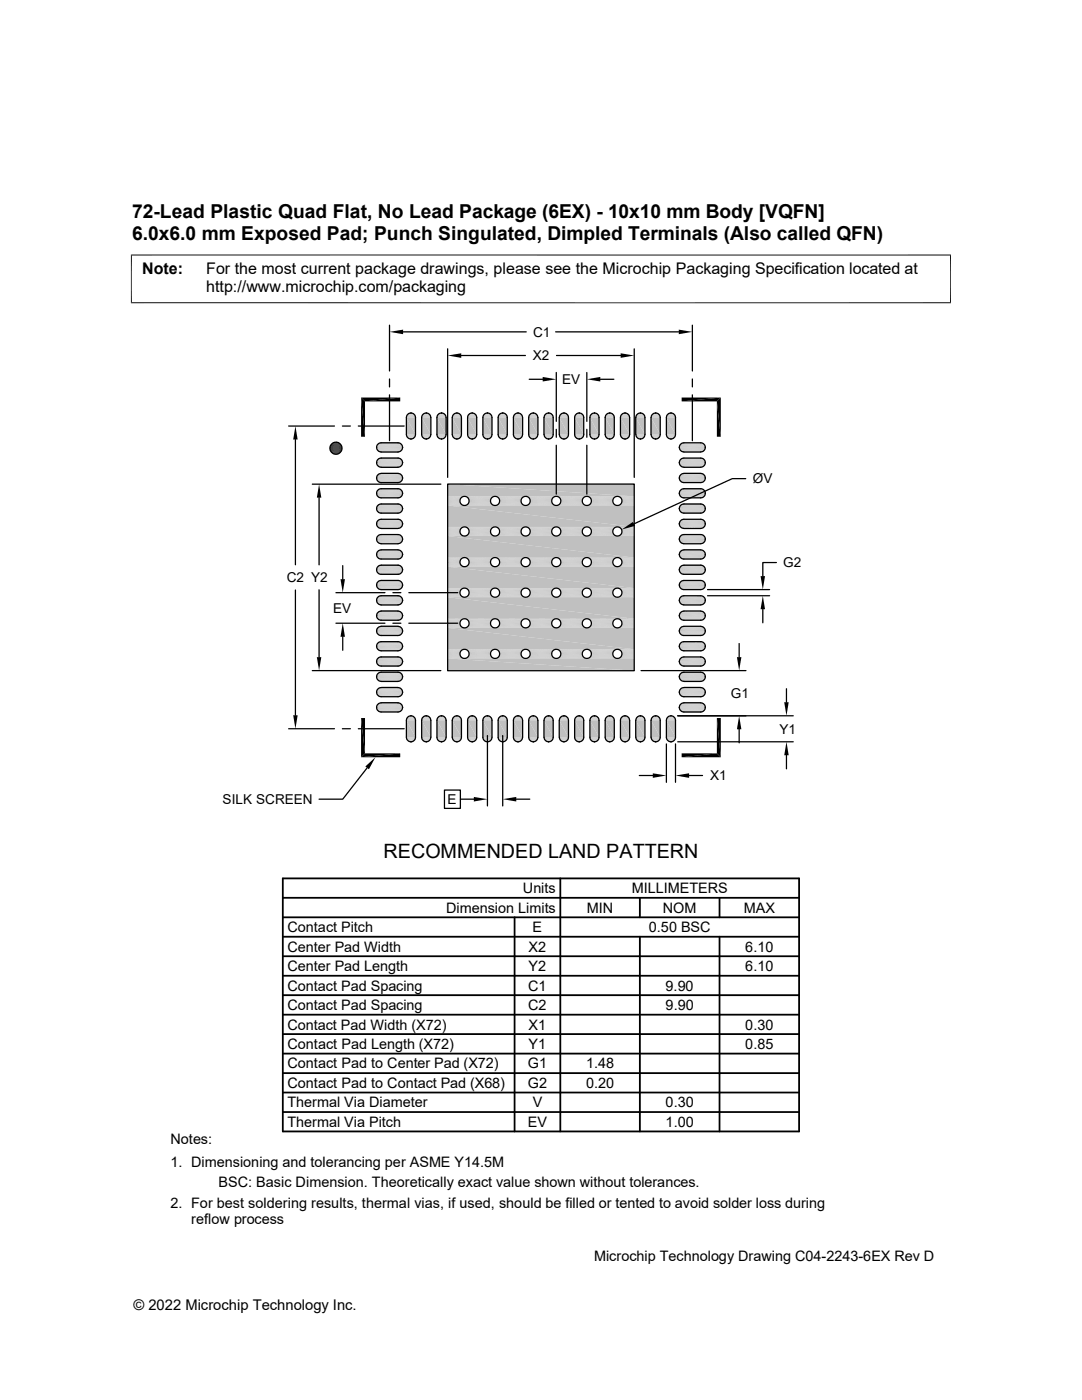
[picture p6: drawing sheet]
<svg xmlns="http://www.w3.org/2000/svg" width="216mm" height="279mm" viewBox="0 0 216 279" stroke-linecap="round" stroke-linejoin="round" font-family="sans-serif">
<defs><g id="words">
<text font-size="3.9" x="76.5" y="171.2">RECOMMENDED LAND PATTERN</text>
<g font-size="3.8">
<text x="26.4" y="43.5">72-Lead Plastic Quad Flat, No Lead Package (6EX) - 10x10 mm Body [VQFN]</text>
<text x="26.4" y="47.9">6.0x6.0 mm Exposed Pad; Punch Singulated, Dimpled Terminals (Also called QFN)</text>
</g>
<g font-size="3.2">
<text x="28.4" y="54.7">Note:</text>
<text x="41.1" y="58.3">http://www.microchip.com/packaging</text>
<text x="41.1" y="54.7">For the most current package drawings, please see the Microchip Packaging Specification located at</text>
</g>
<g font-size="2.9">
<text x="104.3" y="178.3">Units</text>
<text x="126" y="178.3">MILLIMETERS</text>
<text x="89" y="182.2">Dimension Limits</text>
<text x="117.1" y="182.2">MIN</text>
<text x="132.3" y="182.2">NOM</text>
<text x="148.4" y="182.2">MAX</text>
<text x="57.3" y="189.9">Center Pad Width</text>
<text x="57.3" y="186">Contact Pitch</text>
<text x="105.5" y="189.9">X2</text>
<text x="106.3" y="186">E</text>
<text x="129.5" y="186">0.50 BSC</text>
<text x="148.7" y="189.9">6.10</text>
<text x="57.3" y="193.8">Center Pad Length</text>
<text x="57.3" y="197.7">Contact Pad Spacing</text>
<text x="105.4" y="197.7">C1</text>
<text x="105.5" y="193.8">Y2</text>
<text x="132.8" y="197.7">9.90</text>
<text x="148.7" y="193.8">6.10</text>
<text x="57.3" y="201.6">Contact Pad Spacing</text>
<text x="105.4" y="201.6">C2</text>
<text x="132.8" y="201.6">9.90</text>
<text x="57.3" y="209.4">Contact Pad Length (X72)</text>
<text x="57.3" y="205.5">Contact Pad Width (X72)</text>
<text x="105.5" y="209.4">Y1</text>
<text x="105.5" y="205.5">X1</text>
<text x="148.7" y="209.4">0.85</text>
<text x="148.7" y="205.5">0.30</text>
<text x="57.3" y="213.2">Contact Pad to Center Pad (X72)</text>
<text x="105.3" y="213.2">G1</text>
<text x="116.9" y="213.2">1.48</text>
<text x="57.3" y="221">Thermal Via Diameter</text>
<text x="57.3" y="217.1">Contact Pad to Contact Pad (X68)</text>
<text x="105.3" y="217.1">G2</text>
<text x="106.3" y="221">V</text>
<text x="116.9" y="217.1">0.20</text>
<text x="132.8" y="221">0.30</text>
<text x="57.3" y="224.9">Thermal Via Pitch</text>
<text x="105.3" y="224.9">EV</text>
<text x="132.8" y="224.9">1.00</text>
<text x="34" y="228.3">Notes:</text>
<text x="34" y="232.9">1. Dimensioning and tolerancing per ASME Y14.5M</text>
<text x="43.6" y="237">BSC: Basic Dimension. Theoretically exact value shown without tolerances.</text>
<text x="34" y="241">2. For best soldering results, thermal vias, if used, should be filled or tented to avoid solder loss during</text>
<text x="38.1" y="244.3">reflow process</text>
<text x="118.5" y="251.7">Microchip Technology Drawing C04-2243-6EX Rev D</text>
<text x="26.6" y="261.3">© 2022 Microchip Technology Inc.</text>
</g>
<g font-size="2.7">
<text x="106.3" y="71.9">X2</text>
<text x="106.4" y="67.2">C1</text>
<text x="112.1" y="76.6">EV</text>
<text x="150.2" y="96.5">ØV</text>
<text x="156.3" y="113.2">G2</text>
<text x="57.2" y="116.2">C2 Y2</text>
<text x="66.5" y="122.3">EV</text>
<text x="145.9" y="139.3">G1</text>
<text x="155.5" y="146.4">Y1</text>
<text x="141.7" y="155.7">X1</text>
<text x="44.4" y="160.5">SILK SCREEN</text>
<text x="89.3" y="160.5">E</text>
</g>
</g></defs>
<g fill="#c0c0c0">
<path d="M89.3 96.6l37.3 2.5h-37.3z"/>
<path d="M89.3 96.6h37.3v2.5z"/>
</g>
<g fill="none" stroke="#c0c0c0" stroke-width=".2">
<path d="M89.3 99.1h3.3M89.3 99.1h3.1M89.3 99.2h3M89.3 99.3h2.8M89.3 99.4h2.7M89.3 99.6h2.6M89.3 99.7h2.5M89.3 99.9h2.5M92.8 99.1h5.9M92.9 99.1h5.6M93.1 99.2h5.3M93.2 99.3h5"/>
<path d="M93.4 99.4h4.7M93.5 99.6h4.5M93.5 99.7h4.4M93.6 99.9h4.3M98.9 99.1h5.9M99 99.1h5.6M99.2 99.2h5.3M99.3 99.3h5M99.5 99.4h4.7M99.6 99.6h4.5M99.6 99.7h4.4M99.7 99.9h4.3"/>
<path d="M105 99.1h5.9M105.1 99.1h5.6M105.3 99.2h5.3M105.4 99.3h5M105.6 99.4h4.7M105.7 99.6h4.5M105.7 99.7h4.4M105.8 99.9h4.3M111.1 99.1h5.9M111.2 99.1h5.6M111.4 99.2h5.3M111.5 99.3h5"/>
<path d="M111.7 99.4h4.7M111.8 99.6h4.5M111.8 99.7h4.4M111.9 99.9h4.3M117.2 99.1h5.9M117.3 99.1h5.6M117.5 99.2h5.3M117.6 99.3h5M117.8 99.4h4.7M117.9 99.6h4.5M117.9 99.7h4.4M118 99.9h4.3"/>
<path d="M123.3 99.1h3.3M123.4 99.1h3.2M123.6 99.2h3M123.7 99.3h2.9M123.9 99.4h2.7M124 99.6h2.6M124.1 99.7h2.5M124.1 99.9h2.5M89.3 100.1h2.5M89.3 100.2h2.5M89.3 100.4h2.6M89.3 100.5h2.7"/>
<path d="M89.3 100.6h2.8M89.3 100.8h3M89.3 100.8h3.1M89.3 100.9h3.3M92.8 100.9h5.9M92.9 100.8h5.6M93.1 100.8h5.3M93.2 100.6h5M93.4 100.5h4.7M93.5 100.4h4.5M93.5 100.2h4.4M93.6 100.1h4.3"/>
<path d="M98.9 100.9h5.9M99 100.8h5.6M99.2 100.8h5.3M99.3 100.6h5M99.5 100.5h4.7M99.6 100.4h4.5M99.6 100.2h4.4M99.7 100.1h4.3M105 100.9h5.9M105.1 100.8h5.6M105.3 100.8h5.3M105.4 100.6h5"/>
<path d="M105.6 100.5h4.7M105.7 100.4h4.5M105.7 100.2h4.4M105.8 100.1h4.3M111.1 100.9h5.9M111.2 100.8h5.6M111.4 100.8h5.3M111.5 100.6h5M111.7 100.5h4.7M111.8 100.4h4.5M111.8 100.2h4.4M111.9 100.1h4.3"/>
<path d="M117.2 100.9h5.9M117.3 100.8h5.6M117.5 100.8h5.3M117.6 100.6h5M117.8 100.5h4.7M117.9 100.4h4.5M117.9 100.2h4.4M118 100.1h4.3M123.3 100.9h3.3M123.4 100.8h3.2M123.6 100.8h3M123.7 100.6h2.9"/>
<path d="M123.9 100.5h2.7M124 100.4h2.6M124.1 100.2h2.5M124.1 100.1h2.5"/>
</g>
<g fill="#c0c0c0">
<path d="M89.3 100.9l37.3 4.3h-37.3z"/>
<path d="M89.3 100.9h37.3v4.3z"/>
</g>
<g fill="none" stroke="#c0c0c0" stroke-width=".2">
<path d="M89.3 105.2h3.3M89.3 105.2h3.1M89.3 105.3h3M89.3 105.4h2.8M89.3 105.5h2.7M89.3 105.7h2.6M89.3 105.8h2.5M89.3 106h2.5M89.3 106.2h2.5M89.3 106.3h2.5M89.3 106.5h2.6M89.3 106.6h2.7"/>
<path d="M89.3 106.8h2.8M89.3 106.8h3M89.3 106.9h3.1M89.3 107h3.3M92.8 107h5.9M92.8 105.2h5.9M92.9 105.2h5.6M92.9 106.9h5.6M93.1 106.8h5.3M93.1 105.3h5.3M93.2 105.4h5M93.2 106.8h5"/>
<path d="M93.4 106.6h4.7M93.4 105.5h4.7M93.5 105.7h4.5M93.5 106.5h4.5M93.5 106.3h4.4M93.5 105.8h4.4M93.6 106.2h4.3M93.6 106h4.3M98.9 107h5.9M98.9 105.2h5.9M99 105.2h5.6M99 106.9h5.6"/>
<path d="M99.2 106.8h5.3M99.2 105.3h5.3M99.3 105.4h5M99.3 106.8h5M99.5 106.6h4.7M99.5 105.5h4.7M99.6 105.7h4.5M99.6 106.5h4.5M99.6 106.3h4.4M99.6 105.8h4.4M99.7 106h4.3M99.7 106.2h4.3"/>
<path d="M105 107h5.9M105 105.2h5.9M105.1 105.2h5.6M105.1 106.9h5.6M105.3 106.8h5.3M105.3 105.3h5.3M105.4 105.4h5M105.4 106.8h5M105.6 106.6h4.7M105.6 105.5h4.7M105.7 105.7h4.5M105.7 106.5h4.5"/>
<path d="M105.7 106.3h4.4M105.7 105.8h4.4M105.8 106.2h4.3M105.8 106h4.3M111.1 107h5.9M111.1 105.2h5.9M111.2 105.2h5.6M111.2 106.9h5.6M111.4 105.3h5.3M111.4 106.8h5.3M111.5 106.8h5M111.5 105.4h5"/>
<path d="M111.7 106.6h4.7M111.7 105.5h4.7M111.8 105.7h4.5M111.8 106.5h4.5M111.8 106.3h4.4M111.8 105.8h4.4M111.9 106.2h4.3M111.9 106h4.3M117.2 105.2h5.9M117.2 107h5.9M117.3 106.9h5.6M117.3 105.2h5.6"/>
<path d="M117.5 105.3h5.3M117.5 106.8h5.3M117.6 106.8h5M117.6 105.4h5M117.8 105.5h4.7M117.8 106.6h4.7M117.9 106.5h4.5M117.9 105.7h4.5M117.9 106.3h4.4M117.9 105.8h4.4M118 106h4.3M118 106.2h4.3"/>
<path d="M123.3 105.2h3.3M123.3 107h3.3M123.4 106.9h3.2M123.4 105.2h3.2M123.6 105.3h3M123.6 106.8h3M123.7 106.8h2.9M123.7 105.4h2.9M123.9 105.5h2.7M123.9 106.6h2.7M124 106.5h2.6M124 105.7h2.6"/>
<path d="M124.1 106.3h2.5M124.1 105.8h2.5M124.1 106.2h2.5M124.1 106h2.5"/>
</g>
<g fill="#c0c0c0">
<path d="M89.3 107l37.3 4.3h-37.3z"/>
<path d="M89.3 107h37.3v4.3z"/>
</g>
<g fill="none" stroke="#c0c0c0" stroke-width=".2">
<path d="M89.3 111.3h3.3M89.3 111.3h3.1M89.3 111.4h3M89.3 111.5h2.8M89.3 111.6h2.7M89.3 111.8h2.6M89.3 111.9h2.5M89.3 112.1h2.5M89.3 112.3h2.5M89.3 112.4h2.5M89.3 112.6h2.6M89.3 112.7h2.7"/>
<path d="M89.3 112.9h2.8M89.3 113h3M89.3 113h3.1M89.3 113.1h3.3M92.8 113.1h5.9M92.8 111.3h5.9M92.9 111.3h5.6M92.9 113h5.6M93.1 113h5.3M93.1 111.4h5.3M93.2 111.5h5M93.2 112.9h5"/>
<path d="M93.4 112.7h4.7M93.4 111.6h4.7M93.5 111.8h4.5M93.5 112.6h4.5M93.5 112.4h4.4M93.5 111.9h4.4M93.6 112.3h4.3M93.6 112.1h4.3M98.9 113.1h5.9M98.9 111.3h5.9M99 111.3h5.6M99 113h5.6"/>
<path d="M99.2 113h5.3M99.2 111.4h5.3M99.3 111.5h5M99.3 112.9h5M99.5 112.7h4.7M99.5 111.6h4.7M99.6 111.8h4.5M99.6 112.6h4.5M99.6 112.4h4.4M99.6 111.9h4.4M99.7 112.1h4.3M99.7 112.3h4.3"/>
<path d="M105 113.1h5.9M105 111.3h5.9M105.1 111.3h5.6M105.1 113h5.6M105.3 113h5.3M105.3 111.4h5.3M105.4 111.5h5M105.4 112.9h5M105.6 112.7h4.7M105.6 111.6h4.7M105.7 111.8h4.5M105.7 112.6h4.5"/>
<path d="M105.7 112.4h4.4M105.7 111.9h4.4M105.8 112.3h4.3M105.8 112.1h4.3M111.1 113.1h5.9M111.1 111.3h5.9M111.2 111.3h5.6M111.2 113h5.6M111.4 111.4h5.3M111.4 113h5.3M111.5 112.9h5M111.5 111.5h5"/>
<path d="M111.7 112.7h4.7M111.7 111.6h4.7M111.8 111.8h4.5M111.8 112.6h4.5M111.8 112.4h4.4M111.8 111.9h4.4M111.9 112.3h4.3M111.9 112.1h4.3M117.2 111.3h5.9M117.2 113.1h5.9M117.3 113h5.6M117.3 111.3h5.6"/>
<path d="M117.5 111.4h5.3M117.5 113h5.3M117.6 112.9h5M117.6 111.5h5M117.8 111.6h4.7M117.8 112.7h4.7M117.9 112.6h4.5M117.9 111.8h4.5M117.9 112.4h4.4M117.9 111.9h4.4M118 112.1h4.3M118 112.3h4.3"/>
<path d="M123.3 111.3h3.3M123.3 113.1h3.3M123.4 113h3.2M123.4 111.3h3.2M123.6 111.4h3M123.6 113h3M123.7 112.9h2.9M123.7 111.5h2.9M123.9 111.6h2.7M123.9 112.7h2.7M124 112.6h2.6M124 111.8h2.6"/>
<path d="M124.1 112.4h2.5M124.1 111.9h2.5M124.1 112.3h2.5M124.1 112.1h2.5"/>
</g>
<g fill="#c0c0c0">
<path d="M89.3 113.1l37.3 4.3h-37.3z"/>
<path d="M89.3 113.1h37.3v4.3z"/>
</g>
<g fill="none" stroke="#c0c0c0" stroke-width=".2">
<path d="M89.3 117.4h3.3M89.3 117.4h3.1M89.3 117.5h3M89.3 117.6h2.8M89.3 117.7h2.7M89.3 117.9h2.6M89.3 118h2.5M89.3 118.2h2.5M89.3 118.4h2.5M89.3 118.5h2.5M89.3 118.7h2.6M89.3 118.8h2.7"/>
<path d="M89.3 119h2.8M89.3 119.1h3M89.3 119.1h3.1M89.3 119.2h3.3M92.8 119.2h5.9M92.8 117.4h5.9M92.9 117.4h5.6M92.9 119.1h5.6M93.1 119.1h5.3M93.1 117.5h5.3M93.2 117.6h5M93.2 119h5"/>
<path d="M93.4 118.8h4.7M93.4 117.7h4.7M93.5 117.9h4.5M93.5 118.7h4.5M93.5 118.5h4.4M93.5 118h4.4M93.6 118.4h4.3M93.6 118.2h4.3M98.9 119.2h5.9M98.9 117.4h5.9M99 117.4h5.6M99 119.1h5.6"/>
<path d="M99.2 119.1h5.3M99.2 117.5h5.3M99.3 117.6h5M99.3 119h5M99.5 118.8h4.7M99.5 117.7h4.7M99.6 117.9h4.5M99.6 118.7h4.5M99.6 118.5h4.4M99.6 118h4.4M99.7 118.2h4.3M99.7 118.4h4.3"/>
<path d="M105 119.2h5.9M105 117.4h5.9M105.1 117.4h5.6M105.1 119.1h5.6M105.3 119.1h5.3M105.3 117.5h5.3M105.4 117.6h5M105.4 119h5M105.6 118.8h4.7M105.6 117.7h4.7M105.7 117.9h4.5M105.7 118.7h4.5"/>
<path d="M105.7 118.5h4.4M105.7 118h4.4M105.8 118.4h4.3M105.8 118.2h4.3M111.1 119.2h5.9M111.1 117.4h5.9M111.2 117.4h5.6M111.2 119.1h5.6M111.4 117.5h5.3M111.4 119.1h5.3M111.5 119h5M111.5 117.6h5"/>
<path d="M111.7 118.8h4.7M111.7 117.7h4.7M111.8 117.9h4.5M111.8 118.7h4.5M111.8 118.5h4.4M111.8 118h4.4M111.9 118.4h4.3M111.9 118.2h4.3M117.2 117.4h5.9M117.2 119.2h5.9M117.3 119.1h5.6M117.3 117.4h5.6"/>
<path d="M117.5 117.5h5.3M117.5 119.1h5.3M117.6 119h5M117.6 117.6h5M117.8 117.7h4.7M117.8 118.8h4.7M117.9 118.7h4.5M117.9 117.9h4.5M117.9 118.5h4.4M117.9 118h4.4M118 118.2h4.3M118 118.4h4.3"/>
<path d="M123.3 117.4h3.3M123.3 119.2h3.3M123.4 119.1h3.2M123.4 117.4h3.2M123.6 117.5h3M123.6 119.1h3M123.7 119h2.9M123.7 117.6h2.9M123.9 117.7h2.7M123.9 118.8h2.7M124 118.7h2.6M124 117.9h2.6"/>
<path d="M124.1 118.5h2.5M124.1 118h2.5M124.1 118.4h2.5M124.1 118.2h2.5"/>
</g>
<g fill="#c0c0c0">
<path d="M89.3 119.2l37.3 4.3h-37.3z"/>
<path d="M89.3 119.2h37.3v4.3z"/>
</g>
<g fill="none" stroke="#c0c0c0" stroke-width=".2">
<path d="M89.3 123.5h3.3M89.3 123.5h3.1M89.3 123.6h3M89.3 123.7h2.8M89.3 123.8h2.7M89.3 124h2.6M89.3 124.1h2.5M89.3 124.3h2.5M89.3 124.5h2.5M89.3 124.6h2.5M89.3 124.8h2.6M89.3 124.9h2.7"/>
<path d="M89.3 125.1h2.8M89.3 125.2h3M89.3 125.2h3.1M89.3 125.3h3.3M92.8 125.3h5.9M92.8 123.5h5.9M92.9 123.5h5.6M92.9 125.2h5.6M93.1 125.2h5.3M93.1 123.6h5.3M93.2 123.7h5M93.2 125.1h5"/>
<path d="M93.4 124.9h4.7M93.4 123.8h4.7M93.5 124h4.5M93.5 124.8h4.5M93.5 124.6h4.4M93.5 124.1h4.4M93.6 124.5h4.3M93.6 124.3h4.3M98.9 125.3h5.9M98.9 123.5h5.9M99 123.5h5.6M99 125.2h5.6"/>
<path d="M99.2 125.2h5.3M99.2 123.6h5.3M99.3 123.7h5M99.3 125.1h5M99.5 124.9h4.7M99.5 123.8h4.7M99.6 124h4.5M99.6 124.8h4.5M99.6 124.6h4.4M99.6 124.1h4.4M99.7 124.3h4.3M99.7 124.5h4.3"/>
<path d="M105 125.3h5.9M105 123.5h5.9M105.1 123.5h5.6M105.1 125.2h5.6M105.3 125.2h5.3M105.3 123.6h5.3M105.4 123.7h5M105.4 125.1h5M105.6 124.9h4.7M105.6 123.8h4.7M105.7 124h4.5M105.7 124.8h4.5"/>
<path d="M105.7 124.6h4.4M105.7 124.1h4.4M105.8 124.5h4.3M105.8 124.3h4.3M111.1 125.3h5.9M111.1 123.5h5.9M111.2 123.5h5.6M111.2 125.2h5.6M111.4 123.6h5.3M111.4 125.2h5.3M111.5 125.1h5M111.5 123.7h5"/>
<path d="M111.7 124.9h4.7M111.7 123.8h4.7M111.8 124h4.5M111.8 124.8h4.5M111.8 124.6h4.4M111.8 124.1h4.4M111.9 124.5h4.3M111.9 124.3h4.3M117.2 123.5h5.9M117.2 125.3h5.9M117.3 125.2h5.6M117.3 123.5h5.6"/>
<path d="M117.5 123.6h5.3M117.5 125.2h5.3M117.6 125.1h5M117.6 123.7h5M117.8 123.8h4.7M117.8 124.9h4.7M117.9 124.8h4.5M117.9 124h4.5M117.9 124.6h4.4M117.9 124.1h4.4M118 124.3h4.3M118 124.5h4.3"/>
<path d="M123.3 123.5h3.3M123.3 125.3h3.3M123.4 125.2h3.2M123.4 123.5h3.2M123.6 123.6h3M123.6 125.2h3M123.7 125.1h2.9M123.7 123.7h2.9M123.9 123.8h2.7M123.9 124.9h2.7M124 124.8h2.6M124 124h2.6"/>
<path d="M124.1 124.6h2.5M124.1 124.1h2.5M124.1 124.5h2.5M124.1 124.3h2.5"/>
</g>
<g fill="#c0c0c0">
<path d="M89.3 125.3l37.3 4.3h-37.3z"/>
<path d="M89.3 125.3h37.3v4.3z"/>
</g>
<g fill="none" stroke="#c0c0c0" stroke-width=".2">
<path d="M89.3 129.6h3.3M89.3 129.6h3.1M89.3 129.7h3M89.3 129.8h2.8M89.3 129.9h2.7M89.3 130.1h2.6M89.3 130.2h2.5M89.3 130.4h2.5M89.3 130.6h2.5M89.3 130.7h2.5M89.3 130.9h2.6M89.3 131h2.7"/>
<path d="M89.3 131.2h2.8M89.3 131.3h3M89.3 131.3h3.1M89.3 131.4h3.3M92.8 131.4h5.9M92.8 129.6h5.9M92.9 129.6h5.6M92.9 131.3h5.6M93.1 131.3h5.3M93.1 129.7h5.3M93.2 129.8h5M93.2 131.2h5"/>
<path d="M93.4 131h4.7M93.4 129.9h4.7M93.5 130.1h4.5M93.5 130.9h4.5M93.5 130.7h4.4M93.5 130.2h4.4M93.6 130.6h4.3M93.6 130.4h4.3M98.9 131.4h5.9M98.9 129.6h5.9M99 129.6h5.6M99 131.3h5.6"/>
<path d="M99.2 131.3h5.3M99.2 129.7h5.3M99.3 129.8h5M99.3 131.2h5M99.5 131h4.7M99.5 129.9h4.7M99.6 130.1h4.5M99.6 130.9h4.5M99.6 130.7h4.4M99.6 130.2h4.4M99.7 130.4h4.3M99.7 130.6h4.3"/>
<path d="M105 131.4h5.9M105 129.6h5.9M105.1 129.6h5.6M105.1 131.3h5.6M105.3 131.3h5.3M105.3 129.7h5.3M105.4 129.8h5M105.4 131.2h5M105.6 131h4.7M105.6 129.9h4.7M105.7 130.1h4.5M105.7 130.9h4.5"/>
<path d="M105.7 130.7h4.4M105.7 130.2h4.4M105.8 130.6h4.3M105.8 130.4h4.3M111.1 131.4h5.9M111.1 129.6h5.9M111.2 129.6h5.6M111.2 131.3h5.6M111.4 129.7h5.3M111.4 131.3h5.3M111.5 131.2h5M111.5 129.8h5"/>
<path d="M111.7 131h4.7M111.7 129.9h4.7M111.8 130.1h4.5M111.8 130.9h4.5M111.8 130.7h4.4M111.8 130.2h4.4M111.9 130.6h4.3M111.9 130.4h4.3M117.2 129.6h5.9M117.2 131.4h5.9M117.3 131.3h5.6M117.3 129.6h5.6"/>
<path d="M117.5 129.7h5.3M117.5 131.3h5.3M117.6 131.2h5M117.6 129.8h5M117.8 129.9h4.7M117.8 131h4.7M117.9 130.9h4.5M117.9 130.1h4.5M117.9 130.7h4.4M117.9 130.2h4.4M118 130.4h4.3M118 130.6h4.3"/>
<path d="M123.3 129.6h3.3M123.3 131.4h3.3M123.4 131.3h3.2M123.4 129.6h3.2M123.6 129.7h3M123.6 131.3h3M123.7 131.2h2.9M123.7 129.8h2.9M123.9 129.9h2.7M123.9 131h2.7M124 130.9h2.6M124 130.1h2.6"/>
<path d="M124.1 130.7h2.5M124.1 130.2h2.5M124.1 130.6h2.5M124.1 130.4h2.5"/>
</g>
<g fill="#c0c0c0">
<path d="M89.3 131.4l37.3 2.5h-37.3z"/>
<path d="M89.3 131.4h37.3v2.5z"/>
<path d="M81.9 82.4h.3z"/>
<path d="M84.9 82.4h.3z"/>
<path d="M87.9 82.4h.4z"/>
<path d="M91 82.4h.3z"/>
<path d="M94 82.4h.4z"/>
<path d="M97.1 82.4h.3z"/>
<path d="M100.2 82.4h.3z"/>
<path d="M103.2 82.4h.3z"/>
<path d="M106.3 82.4h.3z"/>
<path d="M109.3 82.4h.3z"/>
<path d="M112.4 82.4h.3z"/>
<path d="M115.4 82.4h.3z"/>
<path d="M118.5 82.4h.3z"/>
<path d="M121.5 82.4h.3z"/>
<path d="M124.6 82.4h.3z"/>
<path d="M127.6 82.4h.3z"/>
<path d="M130.7 82.4h.3z"/>
<path d="M133.7 82.4h.3z"/>
<path d="M133.6 82.5h.6z"/>
<path d="M133.7 82.4l.5 .1z"/>
<path d="M130.5 82.5h.6z"/>
<path d="M130.7 82.4l.4 .1z"/>
<path d="M127.5 82.5h.6z"/>
<path d="M127.6 82.4l.5 .1z"/>
<path d="M124.4 82.5h.6z"/>
<path d="M124.6 82.4l.4 .1z"/>
<path d="M121.3 82.5h.7z"/>
<path d="M121.5 82.4l.5 .1z"/>
<path d="M118.3 82.5h.6z"/>
<path d="M118.5 82.4l.4 .1z"/>
<path d="M115.3 82.5h.6z"/>
<path d="M115.4 82.4l.5 .1z"/>
<path d="M112.2 82.5h.6z"/>
<path d="M112.4 82.4l.4 .1z"/>
<path d="M109.2 82.5h.6z"/>
<path d="M109.3 82.4l.5 .1z"/>
<path d="M106.1 82.5h.6z"/>
<path d="M106.3 82.4l.4 .1z"/>
<path d="M103 82.5h.7z"/>
<path d="M103.2 82.4l.5 .1z"/>
<path d="M100 82.5h.6z"/>
<path d="M100.2 82.4l.4 .1z"/>
<path d="M96.9 82.5h.7z"/>
<path d="M97.1 82.4l.5 .1z"/>
<path d="M93.9 82.5h.6z"/>
<path d="M94 82.4l.5 .1z"/>
<path d="M90.8 82.5h.7z"/>
<path d="M91 82.4l.5 .1z"/>
<path d="M87.8 82.5h.6z"/>
<path d="M87.9 82.4l.5 .1z"/>
<path d="M84.7 82.5h.7z"/>
<path d="M84.9 82.4l.5 .1z"/>
<path d="M81.7 82.5h.6z"/>
<path d="M81.9 82.4l.4 .1z"/>
<path d="M133.4 82.6h.9z"/>
<path d="M133.6 82.5l.7 .1z"/>
<path d="M130.4 82.6h.9z"/>
<path d="M130.5 82.5l.8 .1z"/>
<path d="M127.3 82.6h.9z"/>
<path d="M127.5 82.5l.7 .1z"/>
<path d="M124.3 82.6h.9z"/>
<path d="M124.4 82.5l.8 .1z"/>
<path d="M121.2 82.6h.9z"/>
<path d="M121.3 82.5l.8 .1z"/>
<path d="M118.2 82.6h.9z"/>
<path d="M118.3 82.5l.8 .1z"/>
<path d="M115.1 82.6h.9z"/>
<path d="M115.3 82.5l.7 .1z"/>
<path d="M112.1 82.6h.9z"/>
<path d="M112.2 82.5l.8 .1z"/>
<path d="M109 82.6h.9z"/>
<path d="M109.2 82.5l.7 .1z"/>
<path d="M106 82.6h.9z"/>
<path d="M106.1 82.5l.8 .1z"/>
<path d="M102.9 82.6h.9z"/>
<path d="M103 82.5l.8 .1z"/>
<path d="M99.8 82.6h1z"/>
<path d="M100 82.5l.8 .1z"/>
<path d="M96.8 82.6h.9z"/>
<path d="M96.9 82.5l.8 .1z"/>
<path d="M93.7 82.6h1z"/>
<path d="M93.9 82.5l.8 .1z"/>
<path d="M90.7 82.6h.9z"/>
<path d="M90.8 82.5l.8 .1z"/>
<path d="M87.7 82.6h.9z"/>
<path d="M87.8 82.5l.8 .1z"/>
<path d="M84.6 82.6h.9z"/>
<path d="M84.7 82.5l.8 .1z"/>
<path d="M81.5 82.6h1z"/>
<path d="M81.7 82.5l.8 .1z"/>
<path d="M133.3 82.6h1.2z"/>
<path d="M133.4 82.5l1.1 .1z"/>
<path d="M130.2 82.6h1.2z"/>
<path d="M130.4 82.5l1 .1z"/>
<path d="M127.2 82.6h1.2z"/>
<path d="M127.3 82.5l1.1 .1z"/>
<path d="M124.1 82.6h1.2z"/>
<path d="M124.3 82.5l1 .1z"/>
<path d="M121.1 82.6h1.2z"/>
<path d="M121.2 82.5l1.1 .1z"/>
<path d="M118 82.6h1.2z"/>
<path d="M118.2 82.5l1 .1z"/>
<path d="M115 82.6h1.2z"/>
<path d="M115.1 82.5l1.1 .1z"/>
<path d="M111.9 82.6h1.2z"/>
<path d="M112.1 82.5l1 .1z"/>
<path d="M108.9 82.6h1.1z"/>
<path d="M109 82.5l1 .1z"/>
<path d="M105.8 82.6h1.2z"/>
<path d="M106 82.5l1 .1z"/>
<path d="M102.8 82.6h1.1z"/>
<path d="M102.9 82.5l1 .1z"/>
<path d="M99.7 82.6h1.2z"/>
<path d="M99.8 82.5l1.1 .1z"/>
<path d="M96.7 82.6h1.2z"/>
<path d="M96.8 82.5l1.1 .1z"/>
<path d="M93.6 82.6h1.2z"/>
<path d="M93.7 82.5l1.1 .1z"/>
<path d="M90.6 82.6h1.1z"/>
<path d="M90.7 82.5l1 .1z"/>
<path d="M87.5 82.6h1.2z"/>
<path d="M87.7 82.5l1 .1z"/>
<path d="M84.5 82.6h1.1z"/>
<path d="M84.6 82.5l1 .1z"/>
<path d="M81.4 82.6h1.2z"/>
<path d="M81.5 82.5l1.1 .1z"/>
<path d="M133.3 82.6l1.3 .1h-1.4z"/>
<path d="M133.3 82.6l1.3 .1z"/>
<path d="M130.2 82.6l1.3 .1h-1.4z"/>
<path d="M130.2 82.6l1.3 .1z"/>
<path d="M127.1 82.7l.1-.1 1.3 .1z"/>
<path d="M127.2 82.6l1.3 .1z"/>
<path d="M124 82.7l.1-.1 1.3 .1z"/>
<path d="M124.1 82.6l1.3 .1z"/>
<path d="M121.1 82.6l1.3 .1h-1.4z"/>
<path d="M121.1 82.6l1.3 .1z"/>
<path d="M118 82.6l1.3 .1h-1.4z"/>
<path d="M118 82.6l1.3 .1z"/>
<path d="M115 82.6l1.3 .1h-1.4z"/>
<path d="M115 82.6l1.3 .1z"/>
<path d="M111.9 82.6l1.3 .1h-1.4z"/>
<path d="M111.9 82.6l1.3 .1z"/>
<path d="M108.8 82.7l.1-.1 1.3 .1z"/>
<path d="M108.9 82.6l1.3 .1z"/>
<path d="M105.7 82.7l.1-.1 1.3 .1z"/>
<path d="M105.8 82.6l1.3 .1z"/>
<path d="M102.8 82.6l1.3 .1h-1.4z"/>
<path d="M102.8 82.6l1.3 .1z"/>
<path d="M99.7 82.6l1.3 .1h-1.4z"/>
<path d="M99.7 82.6l1.3 .1z"/>
<path d="M96.7 82.6l1.3 .1h-1.4z"/>
<path d="M96.7 82.6l1.3 .1z"/>
<path d="M93.6 82.6l1.3 .1h-1.4z"/>
<path d="M93.6 82.6l1.3 .1z"/>
<path d="M90.4 82.7l.2-.1 1.3 .1z"/>
<path d="M90.6 82.6l1.3 .1z"/>
<path d="M87.4 82.7l.1-.1 1.3 .1z"/>
<path d="M87.5 82.6l1.3 .1z"/>
<path d="M84.5 82.6l1.2 .1h-1.4z"/>
<path d="M84.5 82.6l1.2 .1z"/>
<path d="M81.4 82.6l1.3 .1h-1.4z"/>
<path d="M81.4 82.6l1.3 .1z"/>
<path d="M133.2 82.7l1.5 .2h-1.6z"/>
<path d="M133.2 82.7h1.4l.1 .2z"/>
<path d="M130.1 82.7l1.5 .2h-1.6z"/>
<path d="M130.1 82.7h1.4l.1 .2z"/>
<path d="M127.1 82.7l1.5 .2h-1.6z"/>
<path d="M127.1 82.7h1.4l.1 .2z"/>
<path d="M124 82.7l1.5 .2h-1.6z"/>
<path d="M124 82.7h1.4l.1 .2z"/>
<path d="M121 82.7l1.5 .2h-1.6z"/>
<path d="M121 82.7h1.4l.1 .2z"/>
<path d="M117.9 82.7l1.5 .2h-1.6z"/>
<path d="M117.9 82.7h1.4l.1 .2z"/>
<path d="M114.9 82.7l1.5 .2h-1.6z"/>
<path d="M114.9 82.7h1.4l.1 .2z"/>
<path d="M111.8 82.7l1.5 .2h-1.6z"/>
<path d="M111.8 82.7h1.4l.1 .2z"/>
<path d="M108.8 82.7l1.5 .2h-1.6z"/>
<path d="M108.8 82.7h1.4l.1 .2z"/>
<path d="M105.7 82.7l1.5 .2h-1.6z"/>
<path d="M105.7 82.7h1.4l.1 .2z"/>
<path d="M102.7 82.7l1.5 .2h-1.6z"/>
<path d="M102.7 82.7h1.4l.1 .2z"/>
<path d="M99.6 82.7l1.5 .2h-1.6z"/>
<path d="M99.6 82.7h1.4l.1 .2z"/>
<path d="M96.6 82.7l1.4 .2h-1.5z"/>
<path d="M96.6 82.7h1.4v.2z"/>
<path d="M93.5 82.7l1.5 .2h-1.6z"/>
<path d="M93.5 82.7h1.4l.1 .2z"/>
<path d="M90.4 82.7l1.5 .2h-1.5z"/>
<path d="M90.4 82.7h1.5v.2z"/>
<path d="M87.4 82.7l1.5 .2h-1.6z"/>
<path d="M87.4 82.7h1.4l.1 .2z"/>
<path d="M84.3 82.7l1.6 .2h-1.6z"/>
<path d="M84.3 82.7h1.4l.2 .2z"/>
<path d="M81.3 82.7l1.5 .2h-1.6z"/>
<path d="M81.3 82.7h1.4l.1 .2z"/>
<path d="M133.1 82.9l1.6 .1h-1.7z"/>
<path d="M133.1 82.9h1.6v.1z"/>
<path d="M130 82.9l1.7 .1h-1.7z"/>
<path d="M130 82.9h1.6l.1 .1z"/>
<path d="M127 82.9l1.6 .1h-1.7z"/>
<path d="M127 82.9h1.6v.1z"/>
<path d="M123.9 82.9l1.7 .1h-1.7z"/>
<path d="M123.9 82.9h1.6l.1 .1z"/>
<path d="M120.9 82.9l1.6 .1h-1.7z"/>
<path d="M120.9 82.9h1.6v.1z"/>
<path d="M117.8 82.9l1.7 .1h-1.7z"/>
<path d="M117.8 82.9h1.6l.1 .1z"/>
<path d="M114.8 82.9l1.6 .1h-1.7z"/>
<path d="M114.8 82.9h1.6v.1z"/>
<path d="M111.7 82.9l1.7 .1h-1.7z"/>
<path d="M111.7 82.9h1.6l.1 .1z"/>
<path d="M108.7 82.9l1.6 .1h-1.7z"/>
<path d="M108.7 82.9h1.6v.1z"/>
<path d="M105.6 82.9l1.7 .1h-1.7z"/>
<path d="M105.6 82.9h1.6l.1 .1z"/>
<path d="M102.6 82.9l1.6 .1h-1.7z"/>
<path d="M102.6 82.9h1.6v.1z"/>
<path d="M99.5 82.9l1.7 .1h-1.8z"/>
<path d="M99.5 82.9h1.6l.1 .1z"/>
<path d="M96.5 82.9l1.6 .1h-1.7z"/>
<path d="M96.5 82.9h1.5l.1 .1z"/>
<path d="M93.4 82.9l1.7 .1h-1.8z"/>
<path d="M93.4 82.9h1.6l.1 .1z"/>
<path d="M90.4 82.9l1.6 .1h-1.7z"/>
<path d="M90.4 82.9h1.5l.1 .1z"/>
<path d="M87.3 82.9l1.7 .1h-1.8z"/>
<path d="M87.3 82.9h1.6l.1 .1z"/>
<path d="M84.3 82.9l1.6 .1h-1.7z"/>
<path d="M84.3 82.9h1.6v.1z"/>
<path d="M81.2 82.9l1.7 .1h-1.8z"/>
<path d="M81.2 82.9h1.6l.1 .1z"/>
<path d="M133 83l1.8 .2h-1.8z"/>
<path d="M133 83h1.7l.1 .2z"/>
<path d="M130 83l1.7 .2h-1.8z"/>
<path d="M130 83h1.7v.2z"/>
<path d="M126.9 83l1.8 .2h-1.8z"/>
<path d="M126.9 83h1.7l.1 .2z"/>
<path d="M123.9 83l1.7 .2h-1.8z"/>
<path d="M123.9 83h1.7v.2z"/>
<path d="M120.8 83l1.8 .2h-1.8z"/>
<path d="M120.8 83h1.7l.1 .2z"/>
<path d="M117.8 83l1.7 .2h-1.8z"/>
<path d="M117.8 83h1.7v.2z"/>
<path d="M114.7 83l1.8 .2h-1.8z"/>
<path d="M114.7 83h1.7l.1 .2z"/>
<path d="M111.7 83l1.7 .2h-1.8z"/>
<path d="M111.7 83h1.7v.2z"/>
<path d="M108.6 83l1.8 .2h-1.8z"/>
<path d="M108.6 83h1.7l.1 .2z"/>
<path d="M105.6 83l1.7 .2h-1.8z"/>
<path d="M105.6 83h1.7v.2z"/>
<path d="M102.5 83l1.8 .2h-1.8z"/>
<path d="M102.5 83h1.7l.1 .2z"/>
<path d="M99.4 83l1.8 .2h-1.8z"/>
<path d="M99.4 83h1.8v.2z"/>
<path d="M96.4 83l1.8 .2h-1.8z"/>
<path d="M96.4 83h1.7l.1 .2z"/>
<path d="M93.3 83l1.8 .2h-1.8z"/>
<path d="M93.3 83h1.8v.2z"/>
<path d="M90.3 83l1.8 .2h-1.8z"/>
<path d="M90.3 83h1.7l.1 .2z"/>
<path d="M87.2 83l1.8 .2h-1.8z"/>
<path d="M87.2 83h1.8v.2z"/>
<path d="M84.2 83l1.8 .2h-1.8z"/>
<path d="M84.2 83h1.7l.1 .2z"/>
<path d="M81.1 83l1.8 .2h-1.8z"/>
<path d="M81.1 83h1.8v.2z"/>
<path d="M133 83.2l1.8 .1h-1.8z"/>
<path d="M133 83.2h1.8v.1z"/>
<path d="M129.9 83.2l1.8 .1h-1.8z"/>
<path d="M129.9 83.2h1.8v.1z"/>
<path d="M126.9 83.2l1.8 .1h-1.8z"/>
<path d="M126.9 83.2h1.8v.1z"/>
<path d="M123.8 83.2l1.8 .1h-1.8z"/>
<path d="M123.8 83.2h1.8v.1z"/>
<path d="M120.8 83.2l1.8 .1h-1.8z"/>
<path d="M120.8 83.2h1.8v.1z"/>
<path d="M117.7 83.2l1.8 .1h-1.8z"/>
<path d="M117.7 83.2h1.8v.1z"/>
<path d="M114.7 83.2l1.8 .1h-1.8z"/>
<path d="M114.7 83.2h1.8v.1z"/>
<path d="M111.6 83.2l1.8 .1h-1.8z"/>
<path d="M111.6 83.2h1.8v.1z"/>
<path d="M108.6 83.2l1.8 .1h-1.9z"/>
<path d="M108.6 83.2h1.8v.1z"/>
<path d="M105.5 83.2l1.8 .1h-1.8z"/>
<path d="M105.5 83.2h1.8v.1z"/>
<path d="M102.5 83.2l1.8 .1h-1.9z"/>
<path d="M102.5 83.2h1.8v.1z"/>
<path d="M99.4 83.2l1.8 .1h-1.8z"/>
<path d="M99.4 83.2h1.8v.1z"/>
<path d="M96.4 83.2l1.8 .1h-1.8z"/>
<path d="M96.4 83.2h1.8v.1z"/>
<path d="M93.3 83.2l1.8 .1h-1.8z"/>
<path d="M93.3 83.2h1.8v.1z"/>
<path d="M90.3 83.2l1.8 .1h-1.9z"/>
<path d="M90.3 83.2h1.8v.1z"/>
<path d="M87.2 83.2l1.8 .1h-1.8z"/>
<path d="M87.2 83.2h1.8v.1z"/>
<path d="M84.2 83.2l1.8 .1h-1.9z"/>
<path d="M84.2 83.2h1.8v.1z"/>
<path d="M81.1 83.2l1.8 .1h-1.8z"/>
<path d="M81.1 83.2h1.8v.1z"/>
<path d="M133 83.3l1.8 3.4h-1.8z"/>
<path d="M133 83.3h1.8v3.4z"/>
<path d="M129.9 83.3l1.8 3.4h-1.8z"/>
<path d="M129.9 83.3h1.8v3.4z"/>
<path d="M126.9 83.3l1.8 3.4h-1.8z"/>
<path d="M126.9 83.3h1.8v3.4z"/>
<path d="M123.8 83.3l1.8 3.4h-1.8z"/>
<path d="M123.8 83.3h1.8v3.4z"/>
<path d="M120.8 83.3l1.8 3.4h-1.8z"/>
<path d="M120.8 83.3h1.8v3.4z"/>
<path d="M117.7 83.3l1.8 3.4h-1.8z"/>
<path d="M117.7 83.3h1.8v3.4z"/>
<path d="M114.7 83.3l1.8 3.4h-1.8z"/>
<path d="M114.7 83.3h1.8v3.4z"/>
<path d="M111.6 83.3l1.8 3.4h-1.8z"/>
<path d="M111.6 83.3h1.8v3.4z"/>
<path d="M108.5 83.3l1.9 3.4h-1.9z"/>
<path d="M108.5 83.3h1.9v3.4z"/>
<path d="M105.5 83.3l1.8 3.4h-1.8z"/>
<path d="M105.5 83.3h1.8v3.4z"/>
<path d="M102.4 83.3l1.9 3.4h-1.9z"/>
<path d="M102.4 83.3h1.9v3.4z"/>
<path d="M99.4 83.3l1.8 3.4h-1.8z"/>
<path d="M99.4 83.3h1.8v3.4z"/>
<path d="M96.4 83.3l1.8 3.4h-1.8z"/>
<path d="M96.4 83.3h1.8v3.4z"/>
<path d="M93.3 83.3l1.8 3.4h-1.8z"/>
<path d="M93.3 83.3h1.8v3.4z"/>
<path d="M90.2 83.3l1.9 3.4h-1.9z"/>
<path d="M90.2 83.3h1.9v3.4z"/>
<path d="M87.2 83.3l1.8 3.4h-1.8z"/>
<path d="M87.2 83.3h1.8v3.4z"/>
<path d="M84.1 83.3l1.9 3.4h-1.9z"/>
<path d="M84.1 83.3h1.9v3.4z"/>
<path d="M81.1 83.3l1.8 3.4h-1.8z"/>
<path d="M81.1 83.3h1.8v3.4z"/>
<path d="M133 86.7l1.8 .1h-1.8z"/>
<path d="M133 86.7h1.8v.1z"/>
<path d="M129.9 86.7l1.8 .1h-1.8z"/>
<path d="M129.9 86.7h1.8v.1z"/>
<path d="M126.9 86.7l1.8 .1h-1.8z"/>
<path d="M126.9 86.7h1.8v.1z"/>
<path d="M123.8 86.7l1.8 .1h-1.8z"/>
<path d="M123.8 86.7h1.8v.1z"/>
<path d="M120.8 86.7l1.8 .1h-1.8z"/>
<path d="M120.8 86.7h1.8v.1z"/>
<path d="M117.7 86.7l1.8 .1h-1.8z"/>
<path d="M117.7 86.7h1.8v.1z"/>
<path d="M114.7 86.7l1.8 .1h-1.8z"/>
<path d="M114.7 86.7h1.8v.1z"/>
<path d="M111.6 86.7l1.8 .1h-1.8z"/>
<path d="M111.6 86.7h1.8v.1z"/>
<path d="M108.5 86.7l1.9 .1h-1.8z"/>
<path d="M108.5 86.7h1.9v.1z"/>
<path d="M105.5 86.7l1.8 .1h-1.8z"/>
<path d="M105.5 86.7h1.8v.1z"/>
<path d="M102.4 86.7l1.9 .1h-1.8z"/>
<path d="M102.4 86.7h1.9v.1z"/>
<path d="M99.4 86.7l1.8 .1h-1.8z"/>
<path d="M99.4 86.7h1.8v.1z"/>
<path d="M96.4 86.7l1.8 .1h-1.8z"/>
<path d="M96.4 86.7h1.8v.1z"/>
<path d="M93.3 86.7l1.8 .1h-1.8z"/>
<path d="M93.3 86.7h1.8v.1z"/>
<path d="M90.2 86.7l1.9 .1h-1.8z"/>
<path d="M90.2 86.7h1.9v.1z"/>
<path d="M87.2 86.7l1.8 .1h-1.8z"/>
<path d="M87.2 86.7h1.8v.1z"/>
<path d="M84.1 86.7l1.9 .1h-1.8z"/>
<path d="M84.1 86.7h1.9v.1z"/>
<path d="M81.1 86.7l1.8 .1h-1.8z"/>
<path d="M81.1 86.7h1.8v.1z"/>
<path d="M133 86.8l1.7 .2h-1.7z"/>
<path d="M133 86.8h1.8l-.1 .2z"/>
<path d="M129.9 86.8l1.8 .2h-1.7z"/>
<path d="M129.9 86.8h1.8v.2z"/>
<path d="M126.9 86.8l1.7 .2h-1.7z"/>
<path d="M126.9 86.8h1.8l-.1 .2z"/>
<path d="M123.8 86.8l1.8 .2h-1.7z"/>
<path d="M123.8 86.8h1.8v.2z"/>
<path d="M120.8 86.8l1.7 .2h-1.7z"/>
<path d="M120.8 86.8h1.8l-.1 .2z"/>
<path d="M117.7 86.8l1.8 .2h-1.7z"/>
<path d="M117.7 86.8h1.8v.2z"/>
<path d="M114.7 86.8l1.7 .2h-1.7z"/>
<path d="M114.7 86.8h1.8l-.1 .2z"/>
<path d="M111.6 86.8l1.8 .2h-1.7z"/>
<path d="M111.6 86.8h1.8v.2z"/>
<path d="M108.6 86.8l1.7 .2h-1.7z"/>
<path d="M108.6 86.8h1.8l-.1 .2z"/>
<path d="M105.5 86.8l1.8 .2h-1.7z"/>
<path d="M105.5 86.8h1.8v.2z"/>
<path d="M102.5 86.8l1.7 .2h-1.7z"/>
<path d="M102.5 86.8h1.8l-.1 .2z"/>
<path d="M99.4 86.8l1.8 .2h-1.8z"/>
<path d="M99.4 86.8h1.8v.2z"/>
<path d="M96.4 86.8l1.7 .2h-1.7z"/>
<path d="M96.4 86.8h1.8l-.1 .2z"/>
<path d="M93.3 86.8l1.8 .2h-1.8z"/>
<path d="M93.3 86.8h1.8v.2z"/>
<path d="M90.3 86.8l1.7 .2h-1.7z"/>
<path d="M90.3 86.8h1.8l-.1 .2z"/>
<path d="M87.2 86.8l1.8 .2h-1.8z"/>
<path d="M87.2 86.8h1.8v.2z"/>
<path d="M84.2 86.8l1.7 .2h-1.7z"/>
<path d="M84.2 86.8h1.8l-.1 .2z"/>
<path d="M81.1 86.8l1.8 .2h-1.8z"/>
<path d="M81.1 86.8h1.8v.2z"/>
<path d="M133 87l1.7 .1h-1.6z"/>
<path d="M133 87h1.7v.1z"/>
<path d="M130 87l1.6 .1h-1.6z"/>
<path d="M130 87h1.7l-.1 .1z"/>
<path d="M126.9 87l1.7 .1h-1.6z"/>
<path d="M126.9 87h1.7v.1z"/>
<path d="M123.9 87l1.6 .1h-1.6z"/>
<path d="M123.9 87h1.7l-.1 .1z"/>
<path d="M120.8 87l1.7 .1h-1.6z"/>
<path d="M120.8 87h1.7v.1z"/>
<path d="M117.8 87l1.6 .1h-1.6z"/>
<path d="M117.8 87h1.7l-.1 .1z"/>
<path d="M114.7 87l1.7 .1h-1.6z"/>
<path d="M114.7 87h1.7v.1z"/>
<path d="M111.7 87l1.6 .1h-1.6z"/>
<path d="M111.7 87h1.7l-.1 .1z"/>
<path d="M108.6 87l1.7 .1h-1.6z"/>
<path d="M108.6 87h1.7v.1z"/>
<path d="M105.6 87l1.6 .1h-1.6z"/>
<path d="M105.6 87h1.7l-.1 .1z"/>
<path d="M102.5 87l1.7 .1h-1.6z"/>
<path d="M102.5 87h1.7v.1z"/>
<path d="M99.4 87l1.7 .1h-1.6z"/>
<path d="M99.4 87h1.8l-.1 .1z"/>
<path d="M96.4 87l1.6 .1h-1.5z"/>
<path d="M96.4 87h1.7l-.1 .1z"/>
<path d="M93.3 87l1.7 .1h-1.6z"/>
<path d="M93.3 87h1.8l-.1 .1z"/>
<path d="M90.3 87l1.6 .1h-1.5z"/>
<path d="M90.3 87h1.7l-.1 .1z"/>
<path d="M87.2 87l1.7 .1h-1.6z"/>
<path d="M87.2 87h1.8l-.1 .1z"/>
<path d="M84.2 87l1.7 .1h-1.6z"/>
<path d="M84.2 87h1.7v.1z"/>
<path d="M81.1 87l1.7 .1h-1.6z"/>
<path d="M81.1 87h1.8l-.1 .1z"/>
<path d="M133.1 87.1l1.5 .2h-1.4z"/>
<path d="M133.1 87.1h1.6l-.1 .2z"/>
<path d="M130 87.1l1.5 .2h-1.4z"/>
<path d="M130 87.1h1.6l-.1 .2z"/>
<path d="M127 87.1l1.5 .2h-1.4z"/>
<path d="M127 87.1h1.6l-.1 .2z"/>
<path d="M123.9 87.1l1.5 .2h-1.4z"/>
<path d="M123.9 87.1h1.6l-.1 .2z"/>
<path d="M120.9 87.1l1.5 .2h-1.4z"/>
<path d="M120.9 87.1h1.6l-.1 .2z"/>
<path d="M117.8 87.1l1.5 .2h-1.4z"/>
<path d="M117.8 87.1h1.6l-.1 .2z"/>
<path d="M114.8 87.1l1.5 .2h-1.4z"/>
<path d="M114.8 87.1h1.6l-.1 .2z"/>
<path d="M111.7 87.1l1.5 .2h-1.4z"/>
<path d="M111.7 87.1h1.6l-.1 .2z"/>
<path d="M108.7 87.1l1.5 .2h-1.4z"/>
<path d="M108.7 87.1h1.6l-.1 .2z"/>
<path d="M105.6 87.1l1.5 .2h-1.4z"/>
<path d="M105.6 87.1h1.6l-.1 .2z"/>
<path d="M102.6 87.1l1.5 .2h-1.4z"/>
<path d="M102.6 87.1h1.6l-.1 .2z"/>
<path d="M99.5 87.1l1.5 .2h-1.4z"/>
<path d="M99.5 87.1h1.6l-.1 .2z"/>
<path d="M96.5 87.1l1.5 .2h-1.4z"/>
<path d="M96.5 87.1h1.5v.2z"/>
<path d="M93.4 87.1l1.5 .2h-1.4z"/>
<path d="M93.4 87.1h1.6l-.1 .2z"/>
<path d="M90.4 87.1l1.5 .2h-1.5z"/>
<path d="M90.4 87.1h1.5v.2z"/>
<path d="M87.3 87.1l1.5 .2h-1.4z"/>
<path d="M87.3 87.1h1.6l-.1 .2z"/>
<path d="M84.3 87.1l1.4 .2h-1.4z"/>
<path d="M84.3 87.1h1.6l-.2 .2z"/>
<path d="M81.2 87.1l1.5 .2h-1.4z"/>
<path d="M81.2 87.1h1.6l-.1 .2z"/>
<path d="M133.2 87.3l1.3 .1h-1.2z"/>
<path d="M133.2 87.3h1.4l-.1 .1z"/>
<path d="M130.1 87.3l1.3 .1h-1.2z"/>
<path d="M130.1 87.3h1.4l-.1 .1z"/>
<path d="M127.1 87.3l1.3 .1h-1.2z"/>
<path d="M127.1 87.3h1.4l-.1 .1z"/>
<path d="M124 87.3l1.3 .1h-1.2z"/>
<path d="M124 87.3h1.4l-.1 .1z"/>
<path d="M121 87.3l1.3 .1h-1.2z"/>
<path d="M121 87.3h1.4l-.1 .1z"/>
<path d="M117.9 87.3l1.3 .1h-1.2z"/>
<path d="M117.9 87.3h1.4l-.1 .1z"/>
<path d="M114.9 87.3l1.3 .1h-1.2z"/>
<path d="M114.9 87.3h1.4l-.1 .1z"/>
<path d="M111.8 87.3l1.3 .1h-1.2z"/>
<path d="M111.8 87.3h1.4l-.1 .1z"/>
<path d="M108.8 87.3l1.2 .1h-1.1z"/>
<path d="M108.8 87.3h1.4l-.2 .1z"/>
<path d="M105.7 87.3l1.3 .1h-1.2z"/>
<path d="M105.7 87.3h1.4l-.1 .1z"/>
<path d="M102.7 87.3l1.2 .1h-1.1z"/>
<path d="M102.7 87.3h1.4l-.2 .1z"/>
<path d="M99.6 87.3l1.3 .1h-1.2z"/>
<path d="M99.6 87.3h1.4l-.1 .1z"/>
<path d="M96.6 87.3l1.3 .1h-1.2z"/>
<path d="M96.6 87.3h1.4l-.1 .1z"/>
<path d="M93.5 87.3l1.3 .1h-1.2z"/>
<path d="M93.5 87.3h1.4l-.1 .1z"/>
<path d="M90.4 87.3l1.3 .1h-1.1z"/>
<path d="M90.4 87.3h1.5l-.2 .1z"/>
<path d="M87.4 87.3l1.3 .1h-1.2z"/>
<path d="M87.4 87.3h1.4l-.1 .1z"/>
<path d="M84.3 87.3l1.3 .1h-1.1z"/>
<path d="M84.3 87.3h1.4l-.1 .1z"/>
<path d="M81.3 87.3l1.3 .1h-1.2z"/>
<path d="M81.3 87.3h1.4l-.1 .1z"/>
<path d="M133.3 87.4l1 .1z"/>
<path d="M133.3 87.4h1.2z"/>
<path d="M130.2 87.4l1.1 .1z"/>
<path d="M130.2 87.4h1.2z"/>
<path d="M127.2 87.4l1 .1z"/>
<path d="M127.2 87.4h1.2z"/>
<path d="M124.1 87.4l1.1 .1z"/>
<path d="M124.1 87.4h1.2z"/>
<path d="M121.1 87.4l1 .1z"/>
<path d="M121.1 87.4h1.2z"/>
<path d="M118 87.4l1.1 .1z"/>
<path d="M118 87.4h1.2z"/>
<path d="M115 87.4l1 .1z"/>
<path d="M115 87.4h1.2z"/>
<path d="M111.9 87.4l1.1 .1z"/>
<path d="M111.9 87.4h1.2z"/>
<path d="M108.9 87.4l1 .1z"/>
<path d="M108.9 87.4h1.1z"/>
<path d="M105.8 87.4l1.1 .1z"/>
<path d="M105.8 87.4h1.2z"/>
<path d="M102.8 87.4l1 .1z"/>
<path d="M102.8 87.4h1.1z"/>
<path d="M99.7 87.4l1.1 .1z"/>
<path d="M99.7 87.4h1.2z"/>
<path d="M96.7 87.4l1 .1z"/>
<path d="M96.7 87.4h1.2z"/>
<path d="M93.6 87.4l1.1 .1z"/>
<path d="M93.6 87.4h1.2z"/>
<path d="M90.6 87.4l1 .1z"/>
<path d="M90.6 87.4h1.1z"/>
<path d="M87.5 87.4l1.1 .1z"/>
<path d="M87.5 87.4h1.2z"/>
<path d="M84.5 87.4l1 .1z"/>
<path d="M84.5 87.4h1.1z"/>
<path d="M81.4 87.4l1.1 .1z"/>
<path d="M81.4 87.4h1.2z"/>
<path d="M133.4 87.5h.8z"/>
<path d="M133.4 87.5h.9z"/>
<path d="M130.4 87.5h.7z"/>
<path d="M130.4 87.5h.9z"/>
<path d="M127.3 87.5h.8z"/>
<path d="M127.3 87.5h.9z"/>
<path d="M124.3 87.5h.7z"/>
<path d="M124.3 87.5h.9z"/>
<path d="M121.2 87.5h.8z"/>
<path d="M121.2 87.5h.9z"/>
<path d="M118.2 87.5h.7z"/>
<path d="M118.2 87.5h.9z"/>
<path d="M115.1 87.5h.8z"/>
<path d="M115.1 87.5h.9z"/>
<path d="M112.1 87.5h.7z"/>
<path d="M112.1 87.5h.9z"/>
<path d="M109 87.5h.8z"/>
<path d="M109 87.5h.9z"/>
<path d="M106 87.5h.7z"/>
<path d="M106 87.5h.9z"/>
<path d="M102.9 87.5h.8z"/>
<path d="M102.9 87.5h.9z"/>
<path d="M99.8 87.5h.8z"/>
<path d="M99.8 87.5h1z"/>
<path d="M96.8 87.5h.8z"/>
<path d="M96.8 87.5h.9z"/>
<path d="M93.7 87.5h.8z"/>
<path d="M93.7 87.5h1z"/>
<path d="M90.7 87.5h.8z"/>
<path d="M90.7 87.5h.9z"/>
<path d="M87.7 87.5h.7z"/>
<path d="M87.7 87.5h.9z"/>
<path d="M84.6 87.5h.8z"/>
<path d="M84.6 87.5h.9z"/>
<path d="M81.5 87.5h.8z"/>
<path d="M81.5 87.5h1z"/>
<path d="M81.9 87.6h.3z"/>
<path d="M84.9 87.6h.3z"/>
<path d="M87.9 87.6h.4z"/>
<path d="M91 87.6h.3z"/>
<path d="M94 87.6h.4z"/>
<path d="M97.1 87.6h.3z"/>
<path d="M100.2 87.6h.3z"/>
<path d="M103.2 87.6h.3z"/>
<path d="M106.3 87.6h.3z"/>
<path d="M109.3 87.6h.3z"/>
<path d="M112.4 87.6h.3z"/>
<path d="M115.4 87.6h.3z"/>
<path d="M118.5 87.6h.3z"/>
<path d="M121.5 87.6h.3z"/>
<path d="M124.6 87.6h.3z"/>
<path d="M127.6 87.6h.3z"/>
<path d="M130.7 87.6h.3z"/>
<path d="M133.7 87.6h.3z"/>
<path d="M133.6 87.5l.4 .1z"/>
<path d="M133.6 87.5h.6z"/>
<path d="M130.5 87.5l.5 .1z"/>
<path d="M130.5 87.5h.6z"/>
<path d="M127.5 87.5l.4 .1z"/>
<path d="M127.5 87.5h.6z"/>
<path d="M124.4 87.5l.5 .1z"/>
<path d="M124.4 87.5h.6z"/>
<path d="M121.3 87.5l.5 .1z"/>
<path d="M121.3 87.5h.7z"/>
<path d="M118.3 87.5l.5 .1z"/>
<path d="M118.3 87.5h.6z"/>
<path d="M115.3 87.5l.4 .1z"/>
<path d="M115.3 87.5h.6z"/>
<path d="M112.2 87.5l.5 .1z"/>
<path d="M112.2 87.5h.6z"/>
<path d="M109.2 87.5l.4 .1z"/>
<path d="M109.2 87.5h.6z"/>
<path d="M106.1 87.5l.5 .1z"/>
<path d="M106.1 87.5h.6z"/>
<path d="M103 87.5l.5 .1z"/>
<path d="M103 87.5h.7z"/>
<path d="M100 87.5l.5 .1z"/>
<path d="M100 87.5h.6z"/>
<path d="M96.9 87.5l.5 .1z"/>
<path d="M96.9 87.5h.7z"/>
<path d="M93.9 87.5l.5 .1z"/>
<path d="M93.9 87.5h.6z"/>
<path d="M90.8 87.5l.5 .1z"/>
<path d="M90.8 87.5h.7z"/>
<path d="M87.8 87.5l.5 .1z"/>
<path d="M87.8 87.5h.6z"/>
<path d="M84.7 87.5l.5 .1z"/>
<path d="M84.7 87.5h.7z"/>
<path d="M81.7 87.5l.5 .1z"/>
<path d="M81.7 87.5h.6z"/>
</g>
<g fill="none" stroke="#c0c0c0" stroke-width=".2">
<path d="M75.1 95.2h5.2M75.1 98.2h5.2M75.1 89.1h5.2M75.1 92.2h5.2M75.1 89.2h5.2M75.1 89.4h5.2M75.1 89.5h5.2M75.1 92.3h5.2M75.1 92.4h5.2M75.1 92.5h5.2M75.1 95.3h5.2M75.1 95.5h5.2"/>
<path d="M75.1 95.6h5.2M75.1 98.4h5.2M75.1 98.5h5.2M75.2 89h5.1M75.2 92.1h5.1M75.2 89.5h5.1M75.2 92.6h5.1M75.2 98.7h5.1M75.2 95.8h5.1M75.2 95h5.1M75.2 98.1h5.1M75.2 89.6h5.1"/>
<path d="M75.2 89.7h5M75.2 92h5.1M75.2 92.7h5.1M75.2 92.7h5M75.2 98.9h5.1M75.2 88.9h5M75.2 91.9h5M75.3 88.8h4.9M75.3 91.9h4.9M75.3 89.8h4.9M75.3 92.8h4.9M75.3 95.9h4.9"/>
<path d="M75.3 94.9h4.9M75.3 97.9h4.9M75.3 92.9h4.9M75.3 99h4.9M75.3 88.7h4.9M75.3 91.8h4.9M75.4 94.8h4.7M75.4 97.8h4.7M75.4 88.7h4.7M75.4 91.7h4.7M75.4 89.9h4.7M75.4 93h4.7"/>
<path d="M75.4 96h4.7M75.4 90h4.7M75.4 99.1h4.7M75.4 88.6h4.7M75.5 96.1h4.5M75.5 94.6h4.5M75.5 97.7h4.5M75.5 88.6h4.5M75.5 91.6h4.5M75.5 90h4.5M75.5 93.1h4.5M75.5 90.1h4.4"/>
<path d="M75.5 93.1h4.4M75.5 99.3h4.4M75.5 88.5h4.4M75.5 91.6h4.4M75.6 94.6h4.3M75.6 97.6h4.3M75.6 96.2h4.3M75.6 88.5h4.3M75.6 90.1h4.3M75.7 90.1h4.1M75.7 93.2h4.1M75.7 99.3h4.1"/>
<path d="M75.7 91.5h4.1M75.7 96.3h4M75.7 94.5h4M75.7 97.6h4M75.8 90.2h3.9M75.8 93.2h3.9M75.8 88.4h3.9M75.8 91.5h3.9M75.9 94.5h3.7M75.9 97.5h3.7M75.9 99.3h3.7M135.6 89.2h5.1"/>
<path d="M135.6 92.3h5.1M135.6 95.3h5.1M135.6 98.4h5.1M135.6 89.4h5.1M135.6 92.4h5.1M135.6 95.5h5.1M135.6 98.5h5.1M135.6 89.5h5.1M135.6 92.6h5.1M135.6 95.6h5.1M135.6 98.7h5.1M135.6 89h5.1"/>
<path d="M135.6 92.1h5.1M135.6 95.2h5.1M135.6 98.2h5.1M135.6 88.9h5.1M135.6 92h5.1M135.6 95h5.1M135.6 98.1h5.1M135.6 89.7h5.1M135.6 92.7h5.1M135.6 95.8h5.1M135.6 98.8h5.1M135.7 88.8h4.9"/>
<path d="M135.7 91.8h4.9M135.7 94.9h4.9M135.7 97.9h4.9M135.7 89.8h4.9M135.7 92.9h4.9M135.7 95.9h4.9M135.7 99h4.9M135.8 89.9h4.7M135.8 93h4.7M135.8 96h4.7M135.8 99.1h4.7M135.8 88.6h4.7"/>
<path d="M135.8 91.7h4.7M135.8 94.8h4.7M135.8 97.8h4.7M135.9 88.5h4.5M135.9 91.6h4.5M135.9 94.6h4.5M135.9 97.7h4.5M135.9 90h4.5M135.9 93.1h4.5M135.9 96.1h4.5M135.9 99.2h4.5M136 90.1h4.3"/>
<path d="M136 93.2h4.3M136 96.2h4.3M136 99.3h4.3M136 88.5h4.3M136 91.5h4.3M136 94.6h4.3M136 97.6h4.3M136.2 88.4h3.9M136.2 91.5h3.9M136.2 94.5h3.9M136.2 97.6h3.9M136.2 90.2h3.9"/>
<path d="M136.2 93.2h3.9M136.2 96.3h3.9M136.2 99.3h3.9M136.3 99.3h3.7M136.3 94.5h3.7M136.3 97.5h3.7M75.1 101.3h5.2M75.1 104.3h5.2M75.1 107.4h5.2M75.1 110.4h5.2M75.1 113.5h5.2M75.1 116.6h5.2"/>
<path d="M75.1 119.6h5.2M75.1 101.4h5.2M75.1 101.6h5.2M75.1 101.7h5.2M75.1 104.5h5.2M75.1 104.6h5.2M75.1 104.8h5.2M75.1 107.5h5.2M75.1 107.7h5.2M75.1 107.8h5.2M75.1 110.6h5.2M75.1 110.7h5.2"/>
<path d="M75.1 110.9h5.2M75.1 113.6h5.2M75.1 113.8h5.2M75.1 113.9h5.2M75.1 116.7h5.2M75.1 116.8h5.2M75.1 116.9h5.2M75.1 119.7h5.2M75.1 119.9h5.2M75.1 120h5.2M75.2 116.5h5.1M75.2 119.6h5.1"/>
<path d="M75.2 114h5.1M75.2 117h5.1M75.2 101.9h5.1M75.2 104.9h5.1M75.2 108h5.1M75.2 111h5.1M75.2 101.1h5.1M75.2 104.2h5.1M75.2 107.2h5.1M75.2 110.3h5.1M75.2 113.3h5.1M75.2 114.1h5"/>
<path d="M75.2 116.4h5.1M75.2 117.1h5.1M75.2 117.2h5M75.2 119.5h5.1M75.2 116.4h5M75.2 119.4h5M75.3 116.3h4.9M75.3 119.3h4.9M75.3 102h4.9M75.3 105.1h4.9M75.3 108.1h4.9M75.3 111.2h4.9"/>
<path d="M75.3 114.2h4.9M75.3 117.2h4.9M75.3 101h4.9M75.3 104h4.9M75.3 107.1h4.9M75.3 110.1h4.9M75.3 113.2h4.9M75.3 114.3h4.9M75.3 117.3h4.9M75.3 116.2h4.9M75.4 100.8h4.7M75.4 103.9h4.7"/>
<path d="M75.4 107h4.7M75.4 110h4.7M75.4 113.1h4.7M75.4 116.1h4.7M75.4 119.2h4.7M75.4 102.1h4.7M75.4 105.2h4.7M75.4 108.2h4.7M75.4 111.3h4.7M75.4 114.3h4.7M75.4 117.4h4.7M75.4 114.4h4.7"/>
<path d="M75.4 119.1h4.7M75.5 102.2h4.5M75.5 105.3h4.5M75.5 108.4h4.5M75.5 111.4h4.5M75.5 100.8h4.5M75.5 103.8h4.5M75.5 106.8h4.5M75.5 109.9h4.5M75.5 113h4.5M75.5 116h4.5M75.5 119.1h4.5"/>
<path d="M75.5 114.4h4.5M75.5 117.5h4.5M75.5 114.5h4.4M75.5 117.5h4.4M75.5 116h4.4M75.5 119h4.4M75.6 100.7h4.3M75.6 103.7h4.3M75.6 106.8h4.3M75.6 109.8h4.3M75.6 112.9h4.3M75.6 102.3h4.3"/>
<path d="M75.6 105.4h4.3M75.6 108.4h4.3M75.6 111.5h4.3M75.6 115.9h4.3M75.6 119h4.3M75.6 114.5h4.3M75.6 117.6h4.3M75.7 114.6h4.1M75.7 117.6h4.1M75.7 115.9h4.1M75.7 102.4h4M75.7 105.4h4"/>
<path d="M75.7 108.5h4M75.7 111.5h4M75.7 100.6h4M75.7 103.7h4M75.7 106.7h4M75.7 109.8h4M75.7 112.8h4M75.8 118.9h3.9M75.9 100.6h3.7M75.9 112.8h3.7M75.9 115.9h3.7M75.9 102.4h3.7"/>
<path d="M75.9 117.7h3.7M75.9 114.6h3.7M135.6 101.4h5.1M135.6 104.5h5.1M135.6 107.5h5.1M135.6 110.6h5.1M135.6 113.6h5.1M135.6 116.7h5.1M135.6 119.7h5.1M135.6 101.6h5.1M135.6 104.6h5.1M135.6 107.7h5.1"/>
<path d="M135.6 110.7h5.1M135.6 113.8h5.1M135.6 116.9h5.1M135.6 119.9h5.1M135.6 101.8h5.1M135.6 104.8h5.1M135.6 107.9h5.1M135.6 110.9h5.1M135.6 114h5.1M135.6 117h5.1M135.6 101.3h5.1M135.6 104.3h5.1"/>
<path d="M135.6 107.3h5.1M135.6 110.4h5.1M135.6 113.4h5.1M135.6 116.5h5.1M135.6 119.5h5.1M135.6 104.1h5.1M135.6 107.2h5.1M135.6 110.2h5.1M135.6 113.3h5.1M135.6 116.3h5.1M135.6 119.4h5.1M135.6 101.1h5.1"/>
<path d="M135.6 101.9h5.1M135.6 105h5.1M135.6 108h5.1M135.6 111.1h5.1M135.6 114.1h5.1M135.6 117.2h5.1M135.7 101h4.9M135.7 104h4.9M135.7 107h4.9M135.7 110.1h4.9M135.7 113.1h4.9M135.7 116.2h4.9"/>
<path d="M135.7 119.2h4.9M135.7 102.1h4.9M135.7 105.1h4.9M135.7 108.2h4.9M135.7 111.2h4.9M135.7 114.3h4.9M135.7 117.3h4.9M135.8 100.8h4.7M135.8 102.2h4.7M135.8 105.3h4.7M135.8 108.3h4.7M135.8 111.4h4.7"/>
<path d="M135.8 114.4h4.7M135.8 117.5h4.7M135.8 103.8h4.7M135.8 106.9h4.7M135.8 110h4.7M135.8 113h4.7M135.8 116.1h4.7M135.8 119.1h4.7M135.9 100.8h4.5M136 103.7h4.3M136 106.8h4.3M136 109.9h4.3"/>
<path d="M136 112.9h4.3M136 116h4.3M136 119h4.3M136 102.3h4.3M136 105.3h4.3M136 108.4h4.3M136 111.5h4.3M136 114.5h4.3M136 117.6h4.3M136 100.7h4.3M136.1 102.4h4.1M136.1 105.4h4.1"/>
<path d="M136.1 108.5h4.1M136.1 111.5h4.1M136.1 114.6h4.1M136.1 117.6h4.1M136.1 103.7h4.1M136.1 106.7h4.1M136.1 109.8h4.1M136.1 112.8h4.1M136.1 115.9h4.1M136.1 118.9h4.1M136.2 100.6h3.9M136.3 102.4h3.7"/>
<path d="M136.3 105.5h3.7M136.3 108.5h3.7M136.3 117.7h3.7M136.3 106.7h3.7M136.3 109.7h3.7M136.3 112.8h3.7M136.3 115.9h3.7M136.3 100.6h3.7M75.1 122.7h5.2M75.1 125.7h5.2M75.1 128.8h5.2M75.1 131.9h5.2"/>
<path d="M75.1 134.9h5.2M75.1 138h5.2M75.1 122.8h5.2M75.1 122.9h5.2M75.1 123h5.2M75.1 125.8h5.2M75.1 126h5.2M75.1 126.1h5.2M75.1 128.9h5.2M75.1 129h5.2M75.1 129.1h5.2M75.1 132.1h5.2"/>
<path d="M75.1 132.3h5.2M75.1 135h5.2M75.1 135.1h5.2M75.1 135.3h5.2M75.1 138.2h5.2M75.1 138.4h5.2M75.2 122.6h5.1M75.2 125.7h5.1M75.2 128.7h5.1M75.2 131.8h5.1M75.2 134.8h5.1M75.2 137.9h5.1"/>
<path d="M75.2 120.1h5.1M75.2 123.1h5.1M75.2 126.2h5.1M75.2 129.2h5.1M75.2 132.4h5.1M75.2 135.5h5.1M75.2 138.5h5.1M75.2 120.2h5M75.2 122.5h5.1M75.2 123.2h5.1M75.2 123.3h5M75.2 125.6h5.1"/>
<path d="M75.2 126.3h5M75.2 128.6h5.1M75.2 129.3h5.1M75.2 129.4h5M75.2 131.7h5.1M75.2 134.7h5.1M75.2 137.8h5.1M75.2 122.5h5M75.2 125.5h5M75.2 128.6h5M75.2 131.6h5M75.2 134.7h5"/>
<path d="M75.2 137.7h5M75.3 122.4h4.9M75.3 125.4h4.9M75.3 128.5h4.9M75.3 131.5h4.9M75.3 134.6h4.9M75.3 137.6h4.9M75.3 120.3h4.9M75.3 123.3h4.9M75.3 126.4h4.9M75.3 129.5h4.9M75.3 132.5h4.9"/>
<path d="M75.3 135.6h4.9M75.3 138.6h4.9M75.3 120.4h4.9M75.3 123.4h4.9M75.3 126.5h4.9M75.3 122.3h4.9M75.3 128.4h4.9M75.3 134.5h4.9M75.4 122.2h4.7M75.4 125.3h4.7M75.4 128.3h4.7M75.4 131.4h4.7"/>
<path d="M75.4 134.5h4.7M75.4 137.5h4.7M75.4 120.4h4.7M75.4 123.5h4.7M75.4 126.5h4.7M75.4 129.6h4.7M75.4 132.7h4.7M75.4 135.7h4.7M75.4 138.8h4.7M75.4 120.5h4.7M75.4 126.6h4.7M75.4 125.2h4.7"/>
<path d="M75.4 131.3h4.7M75.4 134.4h4.7M75.4 137.4h4.7M75.5 132.8h4.5M75.5 135.8h4.5M75.5 138.9h4.5M75.5 122.1h4.5M75.5 125.2h4.5M75.5 128.2h4.5M75.5 131.3h4.5M75.5 134.3h4.5M75.5 137.4h4.5"/>
<path d="M75.5 120.5h4.5M75.5 123.6h4.5M75.5 126.7h4.5M75.5 129.7h4.5M75.5 120.6h4.4M75.5 126.7h4.4M75.5 129.7h4.4M75.5 122.1h4.4M75.5 125.1h4.4M75.5 128.2h4.4M75.5 131.2h4.4M75.5 134.3h4.4"/>
<path d="M75.5 137.4h4.4M75.6 132.9h4.3M75.6 135.9h4.3M75.6 138.9h4.3M75.6 125.1h4.3M75.6 128.1h4.3M75.6 131.2h4.3M75.6 134.2h4.3M75.6 120.6h4.3M75.6 123.7h4.3M75.6 126.7h4.3M75.6 129.8h4.3"/>
<path d="M75.7 120.7h4.1M75.7 123.7h4.1M75.7 129.8h4.1M75.7 122h4.1M75.7 125.1h4.1M75.7 128.1h4.1M75.7 131.2h4.1M75.7 137.3h4.1M75.7 132.9h4M75.7 136h4M75.7 139h4M75.8 123.7h3.9"/>
<path d="M75.8 126.8h3.9M75.8 122h3.9M75.8 125h3.9M75.8 134.2h3.9M75.8 137.2h3.9M75.9 128.1h3.7M75.9 120.7h3.7M75.9 132.9h3.7M75.9 136h3.7M75.9 139h3.7M75.9 131.1h3.7M75.9 129.9h3.7"/>
<path d="M135.6 122.8h5.1M135.6 125.8h5.1M135.6 128.9h5.1M135.6 131.9h5.1M135.6 135h5.1M135.6 138h5.1M135.6 122.9h5.1M135.6 126h5.1M135.6 129h5.1M135.6 132.1h5.1M135.6 135.1h5.1M135.6 138.2h5.1"/>
<path d="M135.6 120.1h5.1M135.6 123h5.1M135.6 123.1h5.1M135.6 126.1h5.1M135.6 126.2h5.1M135.6 129.2h5.1M135.6 132.3h5.1M135.6 135.3h5.1M135.6 138.3h5.1M135.6 138.4h5.1M135.6 122.6h5.1M135.6 125.6h5.1"/>
<path d="M135.6 128.7h5.1M135.6 131.8h5.1M135.6 134.8h5.1M135.6 137.9h5.1M135.6 122.4h5.1M135.6 125.5h5.1M135.6 128.6h5.1M135.6 131.6h5.1M135.6 134.7h5.1M135.6 137.7h5.1M135.6 120.2h5.1M135.6 123.2h5.1"/>
<path d="M135.6 129.4h5.1M135.6 132.4h5.1M135.6 135.5h5.1M135.6 138.5h5.1M135.6 123.3h5.1M135.6 126.3h5.1M135.7 128.4h4.9M135.7 131.5h4.9M135.7 134.6h4.9M135.7 137.6h4.9M135.7 123.3h4.9M135.7 126.4h4.9"/>
<path d="M135.7 129.5h4.9M135.7 132.5h4.9M135.7 135.6h4.9M135.7 138.6h4.9M135.7 122.3h4.9M135.7 125.3h4.9M135.7 120.4h4.9M135.7 138.7h4.9M135.7 123.4h4.9M135.7 126.5h4.9M135.8 123.5h4.7M135.8 126.5h4.7"/>
<path d="M135.8 129.6h4.7M135.8 132.7h4.7M135.8 135.7h4.7M135.8 128.3h4.7M135.8 131.4h4.7M135.8 134.4h4.7M135.8 137.5h4.7M135.8 138.7h4.7M135.8 120.5h4.7M135.8 126.6h4.7M135.8 138.8h4.7M135.8 122.2h4.7"/>
<path d="M135.8 125.2h4.7M135.9 128.2h4.5M135.9 131.3h4.5M135.9 134.3h4.5M135.9 137.4h4.5M135.9 123.6h4.5M135.9 126.7h4.5M135.9 129.7h4.5M135.9 132.8h4.5M135.9 135.8h4.5M135.9 138.9h4.5M136 122.1h4.3"/>
<path d="M136 125.1h4.3M136 120.6h4.3M136 138.9h4.3M136 126.7h4.3M136 123.7h4.3M136 129.8h4.3M136 132.9h4.3M136 135.9h4.3M136 128.1h4.3M136 131.2h4.3M136 134.2h4.3M136 137.3h4.3"/>
<path d="M136.1 120.7h4.1M136.1 123.7h4.1M136.1 139h4.1M136.1 122h4.1M136.1 125h4.1M136.2 128.1h3.9M136.2 131.1h3.9M136.2 134.2h3.9M136.2 137.2h3.9M136.2 123.7h3.9M136.2 126.8h3.9M136.2 129.9h3.9"/>
<path d="M136.2 132.9h3.9M136.2 136h3.9M136.3 120.7h3.7M136.3 139h3.7M136.3 122h3.7M136.3 125h3.7M136.3 129.9h3.7M136.3 132.9h3.7M136.3 136h3.7M136.3 128.1h3.7M136.3 131.1h3.7M75.1 141h5.2"/>
<path d="M75.1 141.1h5.2M75.1 141.3h5.2M75.1 141.4h5.2M75.2 140.9h5.1M75.2 141.6h5.1M75.2 140.8h5.1M75.2 140.8h5M75.3 140.7h4.9M75.3 141.7h4.9M75.3 140.6h4.9M75.4 140.6h4.7M75.4 141.8h4.7"/>
<path d="M75.4 140.5h4.7M75.5 141.9h4.5M75.5 140.5h4.5M75.5 140.4h4.4M75.6 142h4.3M75.7 140.3h4.1M75.7 142h4M75.8 140.3h3.9M135.6 141.1h5.1M135.6 141.3h5.1M135.6 141.4h5.1M135.6 140.9h5.1"/>
<path d="M135.6 140.8h5.1M135.6 141.5h5.1M135.6 141.6h5.1M135.7 140.7h4.9M135.7 141.7h4.9M135.8 140.5h4.7M135.8 141.8h4.7M135.9 140.4h4.5M135.9 141.9h4.5M136 142h4.3M136 140.3h4.3M136.2 140.3h3.9"/>
<path d="M136.2 142h3.9"/>
</g>
<g fill="#c0c0c0">
<path d="M81.9 142.9h.3z"/>
<path d="M84.9 142.9h.3z"/>
<path d="M87.9 142.9h.3z"/>
<path d="M91 142.9h.3z"/>
<path d="M94 142.9h.3z"/>
<path d="M97.1 142.9h.3z"/>
<path d="M100.2 142.9h.3z"/>
<path d="M103.2 142.9h.3z"/>
<path d="M106.3 142.9h.3z"/>
<path d="M109.3 142.9h.3z"/>
<path d="M112.4 142.9h.2z"/>
<path d="M115.4 142.9h.3z"/>
<path d="M118.5 142.9h.3z"/>
<path d="M121.5 142.9h.3z"/>
<path d="M124.6 142.9h.3z"/>
<path d="M127.6 142.9h.3z"/>
<path d="M130.7 142.9h.3z"/>
<path d="M133.7 142.9h.3z"/>
<path d="M127.6 142.9h.4z"/>
<path d="M124.5 142.9h.4z"/>
<path d="M121.5 142.9h.4z"/>
<path d="M118.4 142.9h.4z"/>
<path d="M112.4 142.9h.3z"/>
<path d="M106.2 142.9h.4z"/>
<path d="M100.1 142.9h.4z"/>
<path d="M94 142.9h.4z"/>
<path d="M87.9 142.9h.4z"/>
<path d="M133.6 142.9h.6z"/>
<path d="M133.7 142.9h.5z"/>
<path d="M130.5 142.9h.6z"/>
<path d="M130.7 142.9h.4z"/>
<path d="M127.5 142.9h.6z"/>
<path d="M127.6 142.9h.5z"/>
<path d="M124.4 142.9h.6z"/>
<path d="M124.5 142.9h.5z"/>
<path d="M121.3 142.9h.7z"/>
<path d="M121.5 142.9h.5z"/>
<path d="M118.3 142.9h.6z"/>
<path d="M118.4 142.9h.5z"/>
<path d="M115.3 142.9h.6z"/>
<path d="M115.4 142.9h.5z"/>
<path d="M112.2 142.9h.6z"/>
<path d="M112.4 142.9h.4z"/>
<path d="M109.2 142.9h.6z"/>
<path d="M109.3 142.9h.5z"/>
<path d="M106.1 142.9h.6z"/>
<path d="M106.2 142.9h.5z"/>
<path d="M103 142.9h.7z"/>
<path d="M103.2 142.9h.5z"/>
<path d="M100 142.9h.6z"/>
<path d="M100.1 142.9h.5z"/>
<path d="M96.9 142.9h.7z"/>
<path d="M97.1 142.9h.5z"/>
<path d="M93.9 142.9h.6z"/>
<path d="M94 142.9h.5z"/>
<path d="M90.8 142.9h.7z"/>
<path d="M91 142.9h.5z"/>
<path d="M87.8 142.9h.6z"/>
<path d="M87.9 142.9h.5z"/>
<path d="M84.7 142.9h.7z"/>
<path d="M84.9 142.9h.5z"/>
<path d="M81.7 142.9h.6z"/>
<path d="M81.9 142.9h.4z"/>
<path d="M130.5 142.9h.7z"/>
<path d="M127.4 142.9h.7z"/>
<path d="M124.4 142.9h.7z"/>
<path d="M118.3 142.9h.7z"/>
<path d="M115.2 142.9h.7z"/>
<path d="M112.2 142.9h.7z"/>
<path d="M109.1 142.9h.7z"/>
<path d="M106.1 142.9h.7z"/>
<path d="M100 142.9h.7z"/>
<path d="M93.9 142.9h.7z"/>
<path d="M87.8 142.9h.7z"/>
<path d="M133.4 143h.9z"/>
<path d="M133.6 142.9l.7 .1z"/>
<path d="M130.4 143h.9z"/>
<path d="M130.5 142.9l.8 .1z"/>
<path d="M127.3 143h.9z"/>
<path d="M127.4 142.9l.8 .1z"/>
<path d="M124.3 143h.9z"/>
<path d="M124.4 142.9l.8 .1z"/>
<path d="M121.2 143h.9z"/>
<path d="M121.3 142.9l.8 .1z"/>
<path d="M118.2 143h.9z"/>
<path d="M118.3 142.9l.8 .1z"/>
<path d="M115.1 143h.9z"/>
<path d="M115.2 142.9l.8 .1z"/>
<path d="M112.1 143h.9z"/>
<path d="M112.2 142.9l.8 .1z"/>
<path d="M109 143h.9z"/>
<path d="M109.1 142.9l.8 .1z"/>
<path d="M106 143h.9z"/>
<path d="M106.1 142.9l.8 .1z"/>
<path d="M102.9 143h.9z"/>
<path d="M103 142.9l.8 .1z"/>
<path d="M99.8 143h1z"/>
<path d="M100 142.9l.8 .1z"/>
<path d="M96.8 143h.9z"/>
<path d="M96.9 142.9l.8 .1z"/>
<path d="M93.7 143h1z"/>
<path d="M93.9 142.9l.8 .1z"/>
<path d="M90.7 143h.9z"/>
<path d="M90.8 142.9l.8 .1z"/>
<path d="M87.7 143h.9z"/>
<path d="M87.8 142.9l.8 .1z"/>
<path d="M84.6 143h.9z"/>
<path d="M84.7 142.9l.8 .1z"/>
<path d="M81.5 143h1z"/>
<path d="M81.7 142.9l.8 .1z"/>
<path d="M130.3 143h1z"/>
<path d="M127.3 143h1z"/>
<path d="M124.2 143h1z"/>
<path d="M121.2 143h1z"/>
<path d="M118.1 143h1z"/>
<path d="M115.1 143h1z"/>
<path d="M112 143h1z"/>
<path d="M109 143h1z"/>
<path d="M105.9 143h1z"/>
<path d="M102.8 143h1.1z"/>
<path d="M102.9 143h1z"/>
<path d="M96.8 143h1z"/>
<path d="M87.6 143h1z"/>
<path d="M84.6 143h1z"/>
<path d="M133.3 143.1h1.2z"/>
<path d="M133.4 143l1.1 .1z"/>
<path d="M130.2 143.1h1.2z"/>
<path d="M130.3 143l1.1 .1z"/>
<path d="M127.2 143.1h1.2z"/>
<path d="M127.3 143l1.1 .1z"/>
<path d="M124.1 143.1h1.2z"/>
<path d="M124.2 143l1.1 .1z"/>
<path d="M121.1 143.1h1.2z"/>
<path d="M121.2 143l1.1 .1z"/>
<path d="M118 143.1h1.2z"/>
<path d="M118.1 143l1.1 .1z"/>
<path d="M115 143.1h1.1z"/>
<path d="M115.1 143l1 .1z"/>
<path d="M111.9 143.1h1.2z"/>
<path d="M112 143l1.1 .1z"/>
<path d="M108.9 143.1h1.1z"/>
<path d="M109 143l1 .1z"/>
<path d="M105.8 143.1h1.2z"/>
<path d="M105.9 143l1.1 .1z"/>
<path d="M102.8 143.1h1.1z"/>
<path d="M102.8 143l1.1 .1z"/>
<path d="M99.7 143.1h1.2z"/>
<path d="M99.8 143l1.1 .1z"/>
<path d="M96.7 143.1h1.1z"/>
<path d="M96.8 143l1 .1z"/>
<path d="M93.6 143.1h1.2z"/>
<path d="M93.7 143l1.1 .1z"/>
<path d="M90.6 143.1h1.1z"/>
<path d="M90.7 143l1 .1z"/>
<path d="M87.5 143.1h1.2z"/>
<path d="M87.6 143l1.1 .1z"/>
<path d="M84.5 143.1h1.1z"/>
<path d="M84.6 143l1 .1z"/>
<path d="M81.4 143.1h1.2z"/>
<path d="M81.5 143l1.1 .1z"/>
<path d="M130.2 143.1h1.3z"/>
<path d="M124.1 143.1h1.3z"/>
<path d="M118 143.1h1.3z"/>
<path d="M115 143.1h1.2z"/>
<path d="M111.9 143.1h1.3z"/>
<path d="M108.8 143.1h1.3z"/>
<path d="M108.9 143.1h1.2z"/>
<path d="M105.8 143.1h1.3z"/>
<path d="M102.8 143.1h1.2z"/>
<path d="M99.7 143.1h1.3z"/>
<path d="M96.7 143.1h1.2z"/>
<path d="M87.5 143.1h1.3z"/>
<path d="M84.5 143.1h1.2z"/>
<path d="M133.3 143.1l1.3 .1h-1.4z"/>
<path d="M133.3 143.1h1.2l.1 .1z"/>
<path d="M130.2 143.1l1.3 .1z"/>
<path d="M127.1 143.1l1.4 .1z"/>
<path d="M124.1 143.1l1.3 .1z"/>
<path d="M121 143.1l1.4 .1z"/>
<path d="M117.9 143.2h1.4z"/>
<path d="M118 143.1l1.3 .1z"/>
<path d="M114.9 143.1l1.4 .1z"/>
<path d="M111.9 143.1l1.3 .1z"/>
<path d="M108.8 143.2h1.4z"/>
<path d="M108.8 143.1l1.4 .1z"/>
<path d="M105.7 143.2h1.4z"/>
<path d="M105.8 143.1l1.3 .1z"/>
<path d="M102.7 143.2h1.4z"/>
<path d="M102.7 143.1l1.4 .1z"/>
<path d="M99.7 143.1l1.3 .1z"/>
<path d="M96.6 143.1l1.4 .1z"/>
<path d="M93.6 143.1l1.3 .1z"/>
<path d="M90.6 143.1l1.3 .1h-1.5z"/>
<path d="M90.6 143.1h1.1l.2 .1z"/>
<path d="M87.4 143.2h1.4z"/>
<path d="M87.5 143.1l1.3 .1z"/>
<path d="M84.4 143.1l1.3 .1z"/>
<path d="M81.4 143.1l1.3 .1h-1.4z"/>
<path d="M81.4 143.1h1.2l.1 .1z"/>
<path d="M130.1 143.2l1.5 .1z"/>
<path d="M127.1 143.2l1.4 .1z"/>
<path d="M124 143.2l1.5 .1z"/>
<path d="M121 143.2l1.4 .1z"/>
<path d="M117.9 143.3h1.5z"/>
<path d="M117.9 143.2l1.5 .1z"/>
<path d="M114.9 143.2l1.4 .1z"/>
<path d="M111.8 143.3h1.5z"/>
<path d="M111.8 143.2l1.5 .1z"/>
<path d="M108.8 143.2l1.4 .1z"/>
<path d="M105.7 143.2l1.5 .1z"/>
<path d="M102.6 143.3h1.5z"/>
<path d="M102.7 143.2l1.4 .1z"/>
<path d="M99.5 143.3h1.6z"/>
<path d="M99.6 143.2l1.5 .1z"/>
<path d="M96.6 143.2l1.4 .1z"/>
<path d="M93.5 143.2l1.5 .1z"/>
<path d="M87.4 143.2l1.5 .1z"/>
<path d="M84.3 143.2l1.5 .1z"/>
<path d="M133.2 143.2l1.5 .1h-1.6z"/>
<path d="M133.2 143.2h1.4l.1 .1z"/>
<path d="M130.1 143.3h1.5z"/>
<path d="M127 143.3h1.6z"/>
<path d="M124 143.3h1.5z"/>
<path d="M120.9 143.3h1.5z"/>
<path d="M114.8 143.3h1.6z"/>
<path d="M108.7 143.3h1.6z"/>
<path d="M105.7 143.3h1.5z"/>
<path d="M102.6 143.3h1.6z"/>
<path d="M96.5 143.3h1.5z"/>
<path d="M93.5 143.3h1.5z"/>
<path d="M90.4 143.2l1.5 .1h-1.5z"/>
<path d="M90.4 143.2h1.5v.1z"/>
<path d="M87.4 143.3h1.5z"/>
<path d="M84.3 143.3h1.6z"/>
<path d="M81.3 143.2l1.5 .1h-1.6z"/>
<path d="M81.3 143.2h1.4l.1 .1z"/>
<path d="M130 143.3l1.7 .1h-1.7z"/>
<path d="M130 143.3h1.6l.1 .1z"/>
<path d="M127 143.3l1.6 .1h-1.7z"/>
<path d="M127 143.3h1.6v.1z"/>
<path d="M123.9 143.3l1.7 .1h-1.7z"/>
<path d="M123.9 143.3h1.6l.1 .1z"/>
<path d="M120.9 143.3l1.6 .1h-1.7z"/>
<path d="M120.9 143.3h1.5l.1 .1z"/>
<path d="M117.8 143.3l1.7 .1h-1.7z"/>
<path d="M117.8 143.3h1.6l.1 .1z"/>
<path d="M114.8 143.3l1.6 .1h-1.7z"/>
<path d="M114.8 143.3h1.6v.1z"/>
<path d="M111.7 143.3l1.7 .1h-1.7z"/>
<path d="M111.7 143.3h1.6l.1 .1z"/>
<path d="M108.7 143.3l1.6 .1h-1.7z"/>
<path d="M108.7 143.3h1.6v.1z"/>
<path d="M105.6 143.3l1.7 .1h-1.7z"/>
<path d="M105.6 143.3h1.6l.1 .1z"/>
<path d="M102.6 143.3l1.6 .1h-1.7z"/>
<path d="M102.6 143.3h1.6v.1z"/>
<path d="M99.5 143.3l1.7 .1h-1.7z"/>
<path d="M99.5 143.3h1.6l.1 .1z"/>
<path d="M96.5 143.3l1.6 .1h-1.7z"/>
<path d="M96.5 143.3h1.5l.1 .1z"/>
<path d="M93.4 143.3l1.7 .1h-1.7z"/>
<path d="M93.4 143.3h1.6l.1 .1z"/>
<path d="M87.3 143.3l1.6 .1h-1.6z"/>
<path d="M87.3 143.3h1.6v.1z"/>
<path d="M84.3 143.3l1.6 .1h-1.7z"/>
<path d="M84.3 143.3h1.6v.1z"/>
<path d="M133.1 143.3l1.6 .2h-1.7z"/>
<path d="M133.1 143.3h1.6v.2z"/>
<path d="M130 143.4l1.7 .1z"/>
<path d="M126.9 143.4l1.7 .1z"/>
<path d="M123.9 143.4l1.7 .1z"/>
<path d="M120.8 143.4l1.7 .1z"/>
<path d="M117.8 143.4l1.7 .1z"/>
<path d="M114.7 143.4l1.7 .1z"/>
<path d="M111.7 143.4l1.7 .1z"/>
<path d="M108.6 143.4l1.7 .1z"/>
<path d="M105.6 143.4l1.7 .1z"/>
<path d="M102.5 143.4l1.7 .1z"/>
<path d="M99.5 143.4l1.7 .1z"/>
<path d="M96.4 143.4l1.7 .1z"/>
<path d="M93.4 143.4l1.7 .1z"/>
<path d="M90.4 143.3l1.6 .2h-1.7z"/>
<path d="M90.4 143.3h1.5l.1 .2z"/>
<path d="M87.3 143.4l1.7 .1z"/>
<path d="M84.2 143.4l1.7 .1z"/>
<path d="M81.2 143.3l1.7 .2h-1.8z"/>
<path d="M81.2 143.3h1.6l.1 .2z"/>
<path d="M130 143.5l1.7 .1h-1.8z"/>
<path d="M130 143.5h1.7v.1z"/>
<path d="M126.9 143.5l1.8 .1h-1.8z"/>
<path d="M126.9 143.5h1.7l.1 .1z"/>
<path d="M123.9 143.5l1.7 .1h-1.8z"/>
<path d="M123.9 143.5h1.7v.1z"/>
<path d="M120.8 143.5l1.8 .1h-1.8z"/>
<path d="M120.8 143.5h1.7l.1 .1z"/>
<path d="M117.8 143.5l1.7 .1h-1.8z"/>
<path d="M117.8 143.5h1.7v.1z"/>
<path d="M114.7 143.5l1.8 .1h-1.8z"/>
<path d="M114.7 143.5h1.7l.1 .1z"/>
<path d="M111.7 143.5l1.7 .1h-1.8z"/>
<path d="M111.7 143.5h1.7v.1z"/>
<path d="M108.6 143.5l1.8 .1h-1.8z"/>
<path d="M108.6 143.5h1.7l.1 .1z"/>
<path d="M105.6 143.5l1.7 .1h-1.8z"/>
<path d="M105.6 143.5h1.7v.1z"/>
<path d="M102.5 143.5l1.8 .1h-1.8z"/>
<path d="M102.5 143.5h1.7l.1 .1z"/>
<path d="M99.4 143.5l1.8 .1h-1.8z"/>
<path d="M99.4 143.5h1.8v.1z"/>
<path d="M96.4 143.5l1.7 .1h-1.7z"/>
<path d="M96.4 143.5h1.7v.1z"/>
<path d="M93.3 143.5l1.8 .1h-1.8z"/>
<path d="M93.3 143.5h1.8v.1z"/>
<path d="M87.2 143.5l1.8 .1h-1.8z"/>
<path d="M87.2 143.5h1.8v.1z"/>
<path d="M84.2 143.5l1.8 .1h-1.8z"/>
<path d="M84.2 143.5h1.7l.1 .1z"/>
<path d="M133 143.5l1.8 .1h-1.8z"/>
<path d="M133 143.5h1.7l.1 .1z"/>
<path d="M129.9 143.6h1.8z"/>
<path d="M126.9 143.6h1.8z"/>
<path d="M123.8 143.6h1.8z"/>
<path d="M120.8 143.6h1.8z"/>
<path d="M117.7 143.6h1.8z"/>
<path d="M114.7 143.6h1.8z"/>
<path d="M111.6 143.6h1.8z"/>
<path d="M108.6 143.6h1.8z"/>
<path d="M105.5 143.6h1.8z"/>
<path d="M102.5 143.6h1.8z"/>
<path d="M99.4 143.6h1.8z"/>
<path d="M96.4 143.6h1.7z"/>
<path d="M93.3 143.6h1.8z"/>
<path d="M90.3 143.5l1.8 .1h-1.8z"/>
<path d="M90.3 143.5h1.7l.1 .1z"/>
<path d="M87.2 143.6h1.8z"/>
<path d="M84.2 143.6h1.8z"/>
<path d="M81.1 143.5l1.8 .1h-1.8z"/>
<path d="M81.1 143.5h1.8v.1z"/>
<path d="M133 143.6l1.8 .2h-1.8z"/>
<path d="M133 143.6h1.8v.2z"/>
<path d="M129.9 143.6l1.8 .2h-1.8z"/>
<path d="M129.9 143.6h1.8v.2z"/>
<path d="M126.9 143.6l1.8 .2h-1.8z"/>
<path d="M126.9 143.6h1.8v.2z"/>
<path d="M123.8 143.6l1.8 .2h-1.8z"/>
<path d="M123.8 143.6h1.8v.2z"/>
<path d="M120.8 143.6l1.8 .2h-1.8z"/>
<path d="M120.8 143.6h1.8v.2z"/>
<path d="M117.7 143.6l1.8 .2h-1.8z"/>
<path d="M117.7 143.6h1.8v.2z"/>
<path d="M114.7 143.6l1.8 .2h-1.8z"/>
<path d="M114.7 143.6h1.8v.2z"/>
<path d="M111.6 143.6l1.8 .2h-1.8z"/>
<path d="M111.6 143.6h1.8v.2z"/>
<path d="M108.6 143.6l1.8 .2h-1.9z"/>
<path d="M108.6 143.6h1.8v.2z"/>
<path d="M105.5 143.6l1.8 .2h-1.8z"/>
<path d="M105.5 143.6h1.8v.2z"/>
<path d="M102.5 143.6l1.8 .2h-1.9z"/>
<path d="M102.5 143.6h1.8v.2z"/>
<path d="M99.4 143.6l1.8 .2h-1.8z"/>
<path d="M99.4 143.6h1.8v.2z"/>
<path d="M96.4 143.6l1.8 .2h-1.8z"/>
<path d="M96.4 143.6h1.7l.1 .2z"/>
<path d="M93.3 143.6l1.8 .2h-1.8z"/>
<path d="M93.3 143.6h1.8v.2z"/>
<path d="M90.3 143.6l1.8 .2h-1.9z"/>
<path d="M90.3 143.6h1.8v.2z"/>
<path d="M87.2 143.6l1.8 .2h-1.8z"/>
<path d="M87.2 143.6h1.8v.2z"/>
<path d="M84.2 143.6l1.8 .2h-1.9z"/>
<path d="M84.2 143.6h1.8v.2z"/>
<path d="M81.1 143.6l1.8 .2h-1.8z"/>
<path d="M81.1 143.6h1.8v.2z"/>
<path d="M133 143.8l1.8 3.3h-1.8z"/>
<path d="M133 143.8h1.8v3.3z"/>
<path d="M129.9 143.8l1.8 3.3h-1.8z"/>
<path d="M129.9 143.8h1.8v3.3z"/>
<path d="M126.9 143.8l1.8 3.3h-1.8z"/>
<path d="M126.9 143.8h1.8v3.3z"/>
<path d="M123.8 143.8l1.8 3.3h-1.8z"/>
<path d="M123.8 143.8h1.8v3.3z"/>
<path d="M120.8 143.8l1.8 3.3h-1.8z"/>
<path d="M120.8 143.8h1.8v3.3z"/>
<path d="M117.7 143.8l1.8 3.3h-1.8z"/>
<path d="M117.7 143.8h1.8v3.3z"/>
<path d="M114.7 143.8l1.8 3.3h-1.8z"/>
<path d="M114.7 143.8h1.8v3.3z"/>
<path d="M111.6 143.8l1.8 3.3h-1.8z"/>
<path d="M111.6 143.8h1.8v3.3z"/>
<path d="M108.5 143.8l1.9 3.3h-1.9z"/>
<path d="M108.5 143.8h1.9v3.3z"/>
<path d="M105.5 143.8l1.8 3.3h-1.8z"/>
<path d="M105.5 143.8h1.8v3.3z"/>
<path d="M102.4 143.8l1.9 3.3h-1.9z"/>
<path d="M102.4 143.8h1.9v3.3z"/>
<path d="M99.4 143.8l1.8 3.3h-1.8z"/>
<path d="M99.4 143.8h1.8v3.3z"/>
<path d="M96.4 143.8l1.8 3.3h-1.8z"/>
<path d="M96.4 143.8h1.8v3.3z"/>
<path d="M93.3 143.8l1.8 3.3h-1.8z"/>
<path d="M93.3 143.8h1.8v3.3z"/>
<path d="M90.2 143.8l1.9 3.3h-1.9z"/>
<path d="M90.2 143.8h1.9v3.3z"/>
<path d="M87.2 143.8l1.8 3.3h-1.8z"/>
<path d="M87.2 143.8h1.8v3.3z"/>
<path d="M84.1 143.8l1.9 3.3h-1.9z"/>
<path d="M84.1 143.8h1.9v3.3z"/>
<path d="M81.1 143.8l1.8 3.3h-1.8z"/>
<path d="M81.1 143.8h1.8v3.3z"/>
<path d="M99.4 147.1l1.8 .2h-1.8z"/>
<path d="M99.4 147.1h1.8v.2z"/>
<path d="M90.2 147.1l1.9 .2h-1.8z"/>
<path d="M90.2 147.1h1.9v.2z"/>
<path d="M81.1 147.1l1.8 .2h-1.8z"/>
<path d="M81.1 147.1h1.8v.2z"/>
<path d="M133 147.1l1.8 .2h-1.8z"/>
<path d="M133 147.1h1.8v.2z"/>
<path d="M129.9 147.1l1.8 .2h-1.8z"/>
<path d="M129.9 147.1h1.8v.2z"/>
<path d="M126.9 147.1l1.8 .2h-1.8z"/>
<path d="M126.9 147.1h1.8v.2z"/>
<path d="M123.8 147.1l1.8 .2h-1.8z"/>
<path d="M123.8 147.1h1.8v.2z"/>
<path d="M120.8 147.1l1.8 .2h-1.8z"/>
<path d="M120.8 147.1h1.8v.2z"/>
<path d="M117.7 147.1l1.8 .2h-1.8z"/>
<path d="M117.7 147.1h1.8v.2z"/>
<path d="M114.7 147.1l1.8 .2h-1.8z"/>
<path d="M114.7 147.1h1.8v.2z"/>
<path d="M111.6 147.1l1.8 .2h-1.8z"/>
<path d="M111.6 147.1h1.8v.2z"/>
<path d="M108.5 147.1l1.9 .2h-1.8z"/>
<path d="M108.5 147.1h1.9v.2z"/>
<path d="M105.5 147.1l1.8 .2h-1.8z"/>
<path d="M105.5 147.1h1.8v.2z"/>
<path d="M102.4 147.1l1.9 .2h-1.8z"/>
<path d="M102.4 147.1h1.9v.2z"/>
<path d="M99.4 147.3h1.8z"/>
<path d="M96.4 147.1l1.7 .2h-1.7z"/>
<path d="M96.4 147.1h1.8l-.1 .2z"/>
<path d="M93.3 147.1l1.8 .2h-1.8z"/>
<path d="M93.3 147.1h1.8v.2z"/>
<path d="M90.3 147.3h1.8z"/>
<path d="M87.2 147.1l1.8 .2h-1.8z"/>
<path d="M87.2 147.1h1.8v.2z"/>
<path d="M84.1 147.1l1.9 .2h-1.8z"/>
<path d="M84.1 147.1h1.9v.2z"/>
<path d="M99.4 147.3l1.8 .1h-1.7z"/>
<path d="M99.4 147.3h1.8v.1z"/>
<path d="M90.3 147.3l1.7 .1h-1.7z"/>
<path d="M90.3 147.3h1.8l-.1 .1z"/>
<path d="M81.1 147.3l1.8 .1h-1.8z"/>
<path d="M81.1 147.3h1.8v.1z"/>
<path d="M133 147.3l1.7 .2h-1.7z"/>
<path d="M133 147.3h1.8l-.1 .2z"/>
<path d="M129.9 147.3l1.8 .2h-1.7z"/>
<path d="M129.9 147.3h1.8v.2z"/>
<path d="M126.9 147.3l1.7 .2h-1.7z"/>
<path d="M126.9 147.3h1.8l-.1 .2z"/>
<path d="M123.8 147.3l1.8 .2h-1.7z"/>
<path d="M123.8 147.3h1.8v.2z"/>
<path d="M120.8 147.3l1.7 .2h-1.7z"/>
<path d="M120.8 147.3h1.8l-.1 .2z"/>
<path d="M117.7 147.3l1.8 .2h-1.7z"/>
<path d="M117.7 147.3h1.8v.2z"/>
<path d="M114.7 147.3l1.7 .2h-1.7z"/>
<path d="M114.7 147.3h1.8l-.1 .2z"/>
<path d="M111.6 147.3l1.8 .2h-1.7z"/>
<path d="M111.6 147.3h1.8v.2z"/>
<path d="M108.6 147.3l1.7 .2h-1.7z"/>
<path d="M108.6 147.3h1.8l-.1 .2z"/>
<path d="M105.5 147.3l1.8 .2h-1.7z"/>
<path d="M105.5 147.3h1.8v.2z"/>
<path d="M102.5 147.3l1.7 .2h-1.7z"/>
<path d="M102.5 147.3h1.8l-.1 .2z"/>
<path d="M99.5 147.4l1.7 .1z"/>
<path d="M99.5 147.4h1.7z"/>
<path d="M96.4 147.3l1.7 .2h-1.7z"/>
<path d="M96.4 147.3h1.7v.2z"/>
<path d="M93.3 147.3l1.8 .2h-1.7z"/>
<path d="M93.3 147.3h1.8v.2z"/>
<path d="M90.3 147.4l1.7 .1z"/>
<path d="M90.3 147.4h1.7z"/>
<path d="M87.2 147.3l1.7 .2h-1.7z"/>
<path d="M87.2 147.3h1.8l-.1 .2z"/>
<path d="M84.2 147.3l1.7 .2h-1.7z"/>
<path d="M84.2 147.3h1.8l-.1 .2z"/>
<path d="M99.5 147.5l1.6 .1h-1.6z"/>
<path d="M99.5 147.5h1.7l-.1 .1z"/>
<path d="M90.3 147.5l1.6 .1h-1.5z"/>
<path d="M90.3 147.5h1.7l-.1 .1z"/>
<path d="M81.1 147.4l1.7 .2h-1.6z"/>
<path d="M81.1 147.4h1.8l-.1 .2z"/>
<path d="M133 147.5l1.6 .1h-1.5z"/>
<path d="M133 147.5h1.7l-.1 .1z"/>
<path d="M130 147.5l1.6 .1h-1.5z"/>
<path d="M130 147.5h1.7l-.1 .1z"/>
<path d="M126.9 147.5l1.6 .1h-1.5z"/>
<path d="M126.9 147.5h1.7l-.1 .1z"/>
<path d="M123.9 147.5l1.6 .1h-1.5z"/>
<path d="M123.9 147.5h1.7l-.1 .1z"/>
<path d="M120.8 147.5l1.6 .1h-1.5z"/>
<path d="M120.8 147.5h1.7l-.1 .1z"/>
<path d="M117.8 147.5l1.6 .1h-1.5z"/>
<path d="M117.8 147.5h1.7l-.1 .1z"/>
<path d="M114.7 147.5l1.6 .1h-1.5z"/>
<path d="M114.7 147.5h1.7l-.1 .1z"/>
<path d="M111.7 147.5l1.6 .1h-1.5z"/>
<path d="M111.7 147.5h1.7l-.1 .1z"/>
<path d="M108.6 147.5l1.6 .1h-1.5z"/>
<path d="M108.6 147.5h1.7l-.1 .1z"/>
<path d="M105.6 147.5l1.6 .1h-1.6z"/>
<path d="M105.6 147.5h1.7l-.1 .1z"/>
<path d="M102.5 147.5l1.6 .1h-1.5z"/>
<path d="M102.5 147.5h1.7l-.1 .1z"/>
<path d="M99.5 147.6h1.6z"/>
<path d="M96.4 147.5l1.6 .1h-1.5z"/>
<path d="M96.4 147.5h1.7l-.1 .1z"/>
<path d="M93.4 147.5l1.6 .1h-1.5z"/>
<path d="M93.4 147.5h1.7l-.1 .1z"/>
<path d="M90.4 147.6h1.5z"/>
<path d="M87.2 147.5l1.7 .1h-1.6z"/>
<path d="M87.2 147.5h1.7v.1z"/>
<path d="M84.2 147.5l1.6 .1h-1.5z"/>
<path d="M84.2 147.5h1.7l-.1 .1z"/>
<path d="M99.5 147.6l1.5 .1z"/>
<path d="M90.4 147.6l1.5 .1z"/>
<path d="M81.2 147.6l1.5 .1h-1.4z"/>
<path d="M81.2 147.6h1.6l-.1 .1z"/>
<path d="M133.1 147.6l1.4 .2h-1.3z"/>
<path d="M133.1 147.6h1.5l-.1 .2z"/>
<path d="M130.1 147.6l1.4 .2h-1.3z"/>
<path d="M130.1 147.6h1.5l-.1 .2z"/>
<path d="M127 147.6l1.4 .2h-1.3z"/>
<path d="M127 147.6h1.5l-.1 .2z"/>
<path d="M124 147.6l1.4 .2h-1.3z"/>
<path d="M124 147.6h1.5l-.1 .2z"/>
<path d="M120.9 147.6l1.4 .2h-1.3z"/>
<path d="M120.9 147.6h1.5l-.1 .2z"/>
<path d="M117.9 147.6l1.4 .2h-1.3z"/>
<path d="M117.9 147.6h1.5l-.1 .2z"/>
<path d="M114.8 147.6l1.4 .2h-1.3z"/>
<path d="M114.8 147.6h1.5l-.1 .2z"/>
<path d="M111.8 147.6l1.4 .2h-1.3z"/>
<path d="M111.8 147.6h1.5l-.1 .2z"/>
<path d="M108.7 147.6l1.4 .2h-1.3z"/>
<path d="M108.7 147.6h1.5l-.1 .2z"/>
<path d="M105.6 147.6l1.5 .2h-1.3z"/>
<path d="M105.6 147.6h1.6l-.1 .2z"/>
<path d="M102.6 147.6l1.4 .2h-1.3z"/>
<path d="M102.6 147.6h1.5l-.1 .2z"/>
<path d="M99.6 147.7l1.3 .1z"/>
<path d="M99.6 147.7h1.4z"/>
<path d="M96.5 147.6l1.4 .2h-1.3z"/>
<path d="M96.5 147.6h1.5l-.1 .2z"/>
<path d="M93.5 147.6l1.3 .2h-1.2z"/>
<path d="M93.5 147.6h1.5l-.2 .2z"/>
<path d="M90.5 147.7l1.3 .1z"/>
<path d="M90.5 147.7h1.4z"/>
<path d="M87.3 147.6l1.5 .2h-1.3z"/>
<path d="M87.3 147.6h1.6l-.1 .2z"/>
<path d="M84.3 147.6l1.4 .2h-1.3z"/>
<path d="M84.3 147.6h1.5l-.1 .2z"/>
<path d="M99.7 147.8h1.2z"/>
<path d="M90.5 147.8h1.2z"/>
<path d="M90.5 147.8h1.3z"/>
<path d="M81.3 147.7l1.3 .1z"/>
<path d="M81.3 147.7h1.4l-.1 .1z"/>
<path d="M133.2 147.8l1.2 .1z"/>
<path d="M133.2 147.8h1.3l-.1 .1z"/>
<path d="M130.2 147.8l1.1 .1z"/>
<path d="M130.2 147.8h1.3l-.2 .1z"/>
<path d="M127.1 147.8l1.2 .1z"/>
<path d="M127.1 147.8h1.3l-.1 .1z"/>
<path d="M124.1 147.8l1.1 .1z"/>
<path d="M124.1 147.8h1.3l-.2 .1z"/>
<path d="M121 147.8l1.2 .1z"/>
<path d="M121 147.8h1.3l-.1 .1z"/>
<path d="M118 147.8l1.1 .1z"/>
<path d="M118 147.8h1.3l-.2 .1z"/>
<path d="M114.9 147.8l1.2 .1z"/>
<path d="M114.9 147.8h1.3l-.1 .1z"/>
<path d="M111.9 147.8l1.1 .1z"/>
<path d="M111.9 147.8h1.3l-.2 .1z"/>
<path d="M108.8 147.8l1.2 .1z"/>
<path d="M108.8 147.8h1.3l-.1 .1z"/>
<path d="M105.8 147.8l1.1 .1z"/>
<path d="M105.8 147.8h1.3l-.2 .1z"/>
<path d="M102.7 147.8l1.2 .1z"/>
<path d="M102.7 147.8h1.3l-.1 .1z"/>
<path d="M99.7 147.8l1.1 .1z"/>
<path d="M96.6 147.8l1.2 .1z"/>
<path d="M96.6 147.8h1.3l-.1 .1z"/>
<path d="M93.6 147.8l1.1 .1z"/>
<path d="M93.6 147.8h1.2l-.1 .1z"/>
<path d="M90.6 147.8l1.1 .1z"/>
<path d="M90.6 147.8h1.1z"/>
<path d="M87.5 147.8l1.1 .1z"/>
<path d="M87.5 147.8h1.3l-.2 .1z"/>
<path d="M84.4 147.8l1.2 .1z"/>
<path d="M84.4 147.8h1.3l-.1 .1z"/>
<path d="M99.8 147.9h1z"/>
<path d="M90.7 147.9h.9z"/>
<path d="M90.7 147.9h1z"/>
<path d="M81.4 147.8l1.1 .1z"/>
<path d="M81.4 147.8h1.2z"/>
<path d="M133.4 147.9l.8 .1z"/>
<path d="M133.4 147.9h1z"/>
<path d="M130.3 147.9l.9 .1z"/>
<path d="M130.3 147.9h1z"/>
<path d="M127.3 147.9l.8 .1z"/>
<path d="M127.3 147.9h1z"/>
<path d="M124.2 147.9l.9 .1z"/>
<path d="M124.2 147.9h1z"/>
<path d="M121.2 147.9l.8 .1z"/>
<path d="M121.2 147.9h1z"/>
<path d="M118.1 147.9l.9 .1z"/>
<path d="M118.1 147.9h1z"/>
<path d="M115.1 147.9l.8 .1z"/>
<path d="M115.1 147.9h1z"/>
<path d="M112 147.9l.9 .1z"/>
<path d="M112 147.9h1z"/>
<path d="M109 147.9l.8 .1z"/>
<path d="M109 147.9h1z"/>
<path d="M105.9 147.9l.9 .1z"/>
<path d="M105.9 147.9h1z"/>
<path d="M102.8 147.9l.9 .1z"/>
<path d="M102.8 147.9h1.1z"/>
<path d="M99.9 147.9l.7 .1z"/>
<path d="M99.9 147.9h.9z"/>
<path d="M96.8 147.9l.8 .1z"/>
<path d="M96.8 147.9h1z"/>
<path d="M93.7 147.9l.9 .1z"/>
<path d="M93.7 147.9h1z"/>
<path d="M90.7 147.9l.8 .1z"/>
<path d="M87.6 147.9l.9 .1z"/>
<path d="M87.6 147.9h1z"/>
<path d="M84.5 147.9l.9 .1z"/>
<path d="M84.5 147.9h1.1z"/>
<path d="M100 148h.6z"/>
<path d="M90.8 148h.7z"/>
<path d="M81.5 147.9l.8 .1z"/>
<path d="M81.5 147.9h1z"/>
<path d="M133.5 148h.5z"/>
<path d="M133.5 148h.7z"/>
<path d="M130.5 148h.5z"/>
<path d="M130.5 148h.7z"/>
<path d="M127.4 148h.6z"/>
<path d="M127.4 148h.7z"/>
<path d="M124.4 148h.5z"/>
<path d="M124.4 148h.7z"/>
<path d="M121.3 148h.6z"/>
<path d="M121.3 148h.7z"/>
<path d="M118.3 148h.5z"/>
<path d="M118.3 148h.7z"/>
<path d="M115.2 148h.5z"/>
<path d="M115.2 148h.7z"/>
<path d="M112.2 148h.5z"/>
<path d="M112.2 148h.7z"/>
<path d="M109.1 148h.5z"/>
<path d="M109.1 148h.7z"/>
<path d="M106.1 148h.5z"/>
<path d="M106.1 148h.7z"/>
<path d="M103 148h.5z"/>
<path d="M103 148h.7z"/>
<path d="M100 148h.5z"/>
<path d="M96.9 148h.5z"/>
<path d="M96.9 148h.7z"/>
<path d="M93.9 148h.5z"/>
<path d="M93.9 148h.7z"/>
<path d="M90.8 148h.5z"/>
<path d="M87.8 148h.5z"/>
<path d="M87.8 148h.7z"/>
<path d="M84.7 148h.5z"/>
<path d="M84.7 148h.7z"/>
<path d="M81.9 148h.3z"/>
<path d="M84.9 148h.3z"/>
<path d="M88 148h.2z"/>
<path d="M91 148h.3z"/>
<path d="M94.1 148h.2z"/>
<path d="M97.1 148h.3z"/>
<path d="M100.2 148h.3z"/>
<path d="M103.2 148h.3z"/>
<path d="M106.3 148h.3z"/>
<path d="M109.3 148h.3z"/>
<path d="M112.4 148h.2z"/>
<path d="M115.4 148h.3z"/>
<path d="M118.5 148h.3z"/>
<path d="M121.5 148h.3z"/>
<path d="M124.6 148h.3z"/>
<path d="M127.6 148h.3z"/>
<path d="M130.7 148h.3z"/>
<path d="M133.7 148h.3z"/>
<path d="M130.6 148h.4z"/>
<path d="M127.6 148h.4z"/>
<path d="M124.5 148h.4z"/>
<path d="M121.5 148h.4z"/>
<path d="M118.4 148h.4z"/>
<path d="M112.3 148h.3z"/>
<path d="M112.3 148h.4z"/>
<path d="M106.2 148h.4z"/>
<path d="M100.1 148h.4z"/>
<path d="M94 148h.3z"/>
<path d="M94 148h.4z"/>
<path d="M87.9 148h.3z"/>
<path d="M87.9 148h.4z"/>
<path d="M81.7 148h.5z"/>
<path d="M81.7 148h.6z"/>
</g>
<g fill="none" stroke="#000" stroke-width=".25">
<path d="M77.7 64.9v9.1M77.7 75.6v1.6M77.7 78.8v9.1M80.4 66.2h24.6M89.3 69.6v25.7M92 71h12.8M105.6 75.7h2.7M110.9 66.2h24.5M111 74.3v9.8M111 71h12.8M117.1 74.3v9.8M119.8 75.7h2.7"/>
<path d="M126.6 69.6v25.7M138.2 64.9v9.1M138.2 75.6v1.6M138.2 78.8v9.1M57.6 85h9.1M58.9 87.7v25M62.3 96.6h25.7M63.7 99.3v13.4M68.3 85h1.6M71.5 85h9.1M75.1 98.4l.2 .6 .6 .3 3.5 .1 .5-.2 .3-.2 .1-.6M75.1 95.4l.2 .5 .6 .4h3.5l.5-.1 .3-.3 .1-.5"/>
<path d="M75.1 92.3l.2 .5 .2 .3 .6 .1M75.1 98.4h.1M75.1 95.4h.1M75.1 92.3h.1M75.1 89.3h.1M75.1 98.4l.2-.5 .2-.2 .6-.2 3.5 .1 .6 .3 .1 .5M75.1 89.3l.2-.5 .2-.3 .6-.1h3.5l.6 .4 .1 .5M76.1 93.3h3.3M80.3 92.3l-.1 .5-.3 .3-.5 .1M80.3 89.3l-.1 .5-.8 .4h-3.5l-.6-.4-.2-.5M80.3 95.4l-.1-.5-.6-.4h-3.5l-.8 .4-.2 .5M80.3 92.3l-.1-.5-.3-.2-.5-.2h-3.5l-.6 .4-.2 .5"/>
<path d="M80.3 98.4h.1M80.3 95.4h.1M80.3 92.3h.1M80.3 89.3h.1M82 82.4l-.5 .2-.4 .6v3.5l.1 .5 .3 .3 .5 .1M82 87.6h.1M82 82.4h.1M82 82.4l.5 .2 .3 .2 .1 .5v3.6l-.4 .6-.5 .1M85 82.4l-.5 .2-.3 .6-.1 3.5 .2 .5 .2 .3 .5 .1M85 87.6h.1M85 82.4h.1M85 82.4l.6 .2 .2 .2 .2 .5"/>
<path d="M86 86.7l-.2 .5-.2 .3-.6 .1M86 83.3v3.4M88.1 82.4l-.5 .2-.4 .6v3.5l.1 .5 .3 .3 .5 .1M88.1 87.6h.1M88.1 82.4h.1M88.1 82.4l.5 .2 .3 .2 .1 .5M89 86.7l-.1 .5-.3 .3-.5 .1M89 83.3v3.4M89.3 96.6h37.3v37.3h-37.3zM91.2 82.4l.5 .2 .4 .6v3.5l-.2 .5-.2 .3-.5 .1M91.2 82.4l-.5 .2-.4 .6-.1 3.5 .5 .8 .5 .1M91.2 87.6h.1"/>
<path d="M91.2 82.4h.1M94.2 82.4l-.5 .2-.2 .2-.2 .5v3.6l.4 .6 .5 .1M94.2 87.6h.1M94.2 82.4h.1M94.2 82.4l.5 .2 .3 .2 .1 .5v3.6l-.4 .6-.5 .1M97.3 82.4l.5 .2 .3 .6 .1 3.5-.2 .5-.2 .3-.5 .1M97.3 82.4l-.5 .2-.4 .6v3.5l.1 .5 .3 .3 .5 .1M97.3 87.6h.1M97.3 82.4h.1M100.3 82.4l-.5 .2-.3 .2-.1 .5v3.6l.4 .6 .5 .1M100.3 87.6h.1M100.3 82.4h.1"/>
<path d="M100.3 82.4l.5 .2 .3 .2 .1 .5v3.6l-.4 .6-.5 .1M103.4 82.4l.5 .2 .2 .2 .2 .5M103.4 82.4l-.6 .2-.3 .6-.1 3.5 .2 .5 .2 .3 .6 .1M103.4 87.6h.1M103.4 82.4h.1M104.3 86.7l-.2 .5-.2 .3-.5 .1M104.3 83.3v3.4M106.4 82.4l-.5 .2-.3 .2-.1 .5v3.6l.4 .6 .5 .1M106.4 87.6h.1M106.4 82.4h.1M106.4 82.4l.5 .2 .3 .2 .1 .5M107.3 86.7l-.1 .5-.3 .3-.5 .1"/>
<path d="M107.3 83.3v3.4M109.5 82.4l.5 .2 .4 .6v3.5l-.2 .5-.2 .3-.5 .1M109.5 82.4l-.5 .2-.4 .6-.1 3.5 .5 .8 .5 .1M109.5 87.6h.1M109.5 82.4h.1M111 85.7v1.6M111 88.9v9.7M112.5 82.4l-.5 .2-.4 .6v3.5l.4 .8 .5 .1M112.5 87.6h.1M112.5 82.4h.1M112.5 82.4l.5 .2 .3 .2 .1 .5v3.6l-.4 .6-.5 .1M115.6 82.4l.5 .2 .4 .6v3.5l-.2 .5-.2 .3-.5 .1"/>
<path d="M115.6 82.4l-.5 .2-.4 .6v3.5l.1 .5 .3 .3 .5 .1M115.6 87.6h.1M115.6 82.4h.1M117.1 85.7v1.6M117.1 88.9v9.7M118.6 82.4l-.5 .2-.2 .2-.2 .5v3.6l.4 .6 .5 .1M118.6 87.6h.1M118.6 82.4h.1M118.6 82.4l.5 .2 .3 .2 .1 .5v3.6l-.4 .6-.5 .1M121.7 82.4l.5 .2 .4 .6v3.5l-.2 .5-.2 .3-.5 .1M121.7 82.4l-.5 .2-.4 .6v3.5l.1 .5 .3 .3 .5 .1M121.7 87.6h.1"/>
<path d="M121.7 82.4h.1M124.7 82.4l-.5 .2-.2 .2-.2 .5v3.6l.4 .6 .5 .1M124.7 87.6h.1M124.7 82.4h.1M124.7 82.4l.5 .2 .3 .2 .1 .5M125.6 86.7l-.1 .5-.3 .3-.5 .1M125.6 83.3v3.4M127.8 82.4l.5 .2 .4 .6v3.5l-.2 .5-.2 .3-.5 .1M127.8 82.4l-.5 .2-.4 .6v3.5l.4 .8 .5 .1M127.8 87.6h.1M127.8 82.4h.1M130.8 82.4l-.5 .2-.4 .6v3.5l.4 .8 .5 .1"/>
<path d="M130.8 87.6h.1M130.8 82.4h.1M130.8 82.4l.5 .2 .3 .2 .1 .5v3.6l-.4 .6-.5 .1M133.9 82.4l.5 .2 .4 .6v3.5l-.2 .5-.2 .3-.5 .1M133.9 82.4l-.5 .2-.3 .2-.1 .5v3.6l.4 .6 .5 .1M133.9 87.6h.1M133.9 82.4h.1M135.6 92.3l.1 .5 .3 .3 .5 .1M135.6 95.4l.1 .5 .6 .4h3.5l.5-.1 .3-.3 .1-.5M135.6 98.4l.1 .6 .6 .3 3.5 .1 .5-.2 .3-.2 .1-.6M135.6 98.4h.1M135.6 95.4h.1"/>
<path d="M135.6 92.3h.1M135.6 89.3h.1M135.6 89.3l.1-.5 .3-.3 .5-.1h3.5l.6 .4 .1 .5M135.6 98.4l.1-.5 .3-.2 .5-.2 3.5 .1 .6 .3 .1 .5M136.5 93.3h3.3M140.7 89.3l-.1 .5-.8 .4h-3.5l-.6-.4-.1-.5M140.7 92.3l-.1 .5-.3 .3-.5 .1M140.7 92.3l-.1-.5-.3-.2-.5-.2h-3.5l-.6 .4-.1 .5M140.7 95.4l-.1-.5-.6-.4h-3.5l-.8 .4-.1 .5M140.7 98.4h.1M140.7 95.4h.1M140.7 92.3h.1"/>
<path d="M140.7 89.3h.1M148.8 95.5h-2.7l-19.6 9.1M58.9 117.8v24.9M63.7 117.7v13.4M67 118.3h9.8M68.4 112.9v2.7M75.1 116.8l.2 .5 .6 .3 3.5 .1 .5-.2 .3-.2 .1-.5M75.1 110.7l.2 .5 .6 .3 3.5 .1 .5-.2 .3-.2 .1-.5M75.1 104.5l.2 .6 .6 .3 3.5 .1 .8-.4 .1-.6M75.1 119.8h.1M75.1 116.8h.1M75.1 113.7h.1"/>
<path d="M75.1 110.7h.1M75.1 107.6h.1M75.1 104.5h.1M75.1 101.5h.1M75.1 119.8l.2-.5 .2-.3 .6-.1h3.5l.6 .4 .1 .5M75.1 113.7l.2-.5 .2-.3 .6-.1h3.5l.6 .4 .1 .5M75.1 107.6l.2-.5 .2-.3 .6-.1h3.5l.6 .4 .1 .5M75.1 101.5l.2-.5 .2-.3 .6-.1h3.5l.6 .4 .1 .5M78.4 118.3h1.6M80.3 119.8l-.1 .5-.8 .4h-3.5l-.6-.4-.2-.5M80.3 113.7l-.1 .5-.6 .4h-3.5l-.6-.1-.2-.3-.2-.5M80.3 107.6l-.1 .5-.8 .4h-3.5l-.6-.4-.2-.5"/>
<path d="M80.3 101.5l-.1 .5-.6 .4h-3.5l-.6-.1-.2-.3-.2-.5M80.3 116.8l-.1-.6-.3-.2-.5-.2-3.5 .1-.6 .3-.2 .6M80.3 110.7l-.1-.5-.6-.4-3.5-.1-.8 .5-.2 .5M80.3 104.5l-.1-.5-.3-.2-.5-.2-3.5 .1-.6 .3-.2 .5M80.3 119.8h.1M80.3 116.8h.1M80.3 113.7h.1M80.3 110.7h.1M80.3 107.6h.1M80.3 104.5h.1M80.3 101.5h.1M81.6 118.3h9.7"/>
<path d="M135.6 104.5l.1 .6 .6 .3 3.5 .1 .8-.4 .1-.6M135.6 110.7l.1 .5 .6 .3 3.5 .1 .5-.2 .3-.2 .1-.5M135.6 116.8l.1 .5 .6 .3 3.5 .1 .5-.2 .3-.2 .1-.5M135.6 119.8h.1M135.6 116.8h.1M135.6 113.7h.1M135.6 110.7h.1M135.6 107.6h.1M135.6 104.5h.1M135.6 101.5h.1M135.6 101.5l.1-.5 .3-.3 .5-.1h3.5l.6 .4 .1 .5M135.6 107.6l.1-.5 .3-.3 .5-.1h3.5l.6 .4 .1 .5"/>
<path d="M135.6 113.7l.1-.5 .3-.3 .5-.1h3.5l.6 .4 .1 .5M135.6 119.8l.1-.5 .3-.3 .5-.1h3.5l.6 .4 .1 .5M140.7 101.5l-.1 .5-.6 .4h-3.5l-.5-.1-.3-.3-.1-.5M140.7 107.6l-.1 .5-.8 .4h-3.5l-.6-.4-.1-.5M140.7 113.7l-.1 .5-.6 .4h-3.5l-.5-.1-.3-.3-.1-.5M140.7 119.8l-.1 .5-.8 .4h-3.5l-.6-.4-.1-.5M140.7 104.5l-.1-.5-.3-.2-.5-.2-3.5 .1-.6 .3-.1 .5M140.7 110.7l-.1-.5-.6-.4-3.5-.1-.8 .5-.1 .5M140.7 116.8l-.1-.6-.3-.2-.5-.2-3.5 .1-.6 .3-.1 .6M140.7 119.8h.1M140.7 116.8h.1M140.7 113.7h.1"/>
<path d="M140.7 110.7h.1M140.7 107.6h.1M140.7 104.5h.1M140.7 101.5h.1M141.2 118.9h12.4M141.2 117.7h12.4M154.9 112.3h-2.7v2.7M62.3 133.8h25.7M67 124.4h9.8M68.4 127.1v2.7M75.1 138.1l.2 .5 .6 .4h3.5l.5-.1 .3-.3 .1-.5M75.1 135.1l.2 .5 .6 .4h3.5l.8-.4 .1-.5"/>
<path d="M75.1 129l.2 .5 .6 .4h3.5l.5-.2 .3-.2 .1-.5M75.1 122.9l.2 .5 .6 .4h3.5l.5-.2 .3-.2 .1-.5M75.1 138.1h.1M75.1 135.1h.1M75.1 132h.1M75.1 129h.1M75.1 125.9h.1M75.1 122.9h.1M75.1 125.9l.2-.5 .8-.4h3.5l.6 .4 .1 .5M76.1 137.2h3.3M76.1 121.9h3.3M76.1 137.2l-.6 .2-.2 .2-.2 .5"/>
<path d="M76.1 122l-.6 .1-.2 .3-.2 .5M78.4 124.4h1.6M79.4 137.2l.5 .2 .3 .2 .1 .5M79.4 122l.5 .1 .3 .3 .1 .5M80.3 132l-.1 .5-.6 .4h-3.5l-.6-.1-.2-.3-.2-.5M80.3 125.9l-.1 .5-.6 .4h-3.5l-.6-.1-.2-.3-.2-.5M80.3 135.1l-.1-.5-.3-.3-.5-.1h-3.5l-.6 .4-.2 .5M80.3 132l-.1-.5-.3-.2-.5-.2h-3.5l-.6 .4-.2 .5M80.3 129l-.1-.5-.3-.3-.5-.1h-3.5l-.6 .4-.2 .5M80.3 138.1h.1M80.3 135.1h.1M80.3 132h.1"/>
<path d="M80.3 129h.1M80.3 125.9h.1M80.3 122.9h.1M81.6 124.4h9.7M127.9 133.8h20.9M135.6 122.9l.1 .5 .6 .4h3.5l.5-.2 .3-.2 .1-.5M135.6 129l.1 .5 .6 .4h3.5l.5-.2 .3-.2 .1-.5M135.6 135.1l.1 .5 .6 .4h3.5l.8-.4 .1-.5M135.6 138.1l.1 .5 .6 .4h3.5l.5-.1 .3-.3 .1-.5M135.6 138.1h.1M135.6 135.1h.1M135.6 132h.1"/>
<path d="M135.6 129h.1M135.6 125.9h.1M135.6 122.9h.1M135.6 125.9l.1-.5 .8-.4h3.5l.6 .4 .1 .5M136.5 137.2h3.3M136.5 121.9h3.3M136.5 122l-.5 .1-.3 .3-.1 .5M136.5 137.2l-.5 .2-.3 .2-.1 .5M139.8 122l.5 .1 .3 .3 .1 .5M139.8 137.2l.5 .2 .3 .2 .1 .5M140.7 125.9l-.1 .5-.6 .4h-3.5l-.5-.1-.3-.3-.1-.5M140.7 132l-.1 .5-.6 .4h-3.5l-.5-.1-.3-.3-.1-.5"/>
<path d="M140.7 129l-.1-.5-.3-.3-.5-.1h-3.5l-.6 .4-.1 .5M140.7 132l-.1-.5-.3-.2-.5-.2h-3.5l-.6 .4-.1 .5M140.7 135.1l-.1-.5-.3-.3-.5-.1h-3.5l-.6 .4-.1 .5M140.7 138.1h.1M140.7 135.1h.1M140.7 132h.1M140.7 129h.1M140.7 125.9h.1M140.7 122.9h.1M147.5 128.4v2.7M152.2 121.6v2.7M156.9 137.5v2.6"/>
<path d="M57.6 145.4h9.1M68.3 145.4h1.6M71.5 145.4h9.1M73.3 153.2l-4.9 6.3h-4.7M75.1 141.2h.1M75.1 141.2l.2-.5 .8-.4h3.5l.6 .4 .1 .5M80.3 141.2l-.1 .5-.6 .4h-3.5l-.6-.2-.2-.2-.2-.5M80.3 141.2h.1M82 142.9l-.5 .1-.4 .6v3.5l.1 .5 .3 .3 .5 .1M82 142.9h.1M82 148h.1M82 142.9l.5 .1 .3 .3 .1 .5v3.5l-.4 .6-.5 .1"/>
<path d="M85 142.9l-.5 .1-.3 .6-.1 3.5 .2 .5 .2 .3 .5 .1M85 142.9h.1M85 148h.1M85 142.9l.6 .1 .2 .3 .2 .5M86 147.1l-.2 .5-.2 .3-.6 .1M86 143.8v3.3M88.1 142.9l-.5 .1-.4 .6v3.5l.1 .5 .3 .3 .5 .1M88.1 142.9h.1M88.1 148h.1M88.1 142.9l.5 .1 .3 .3 .1 .5M88.7 157.7h3.2v3.6h-3.2zM89 147.1l-.1 .5-.3 .3-.5 .1"/>
<path d="M89 143.8v3.3M91.2 142.9l.5 .1 .4 .6v3.5l-.2 .5-.2 .3-.5 .1M91.2 142.9l-.5 .1-.4 .6-.1 3.5 .5 .8 .5 .1M91.2 142.9h.1M91.2 148h.1M91.9 159.5h2.7M94.2 142.9l-.5 .1-.2 .3-.2 .5v3.5l.4 .6 .5 .1M94.2 142.9h.1M94.2 148h.1M94.2 142.9l.5 .1 .3 .3 .1 .5v3.5l-.4 .6-.5 .1M97.3 146.8v14M97.3 142.9l.5 .1 .3 .6 .1 3.5-.2 .5-.2 .3-.5 .1"/>
<path d="M97.3 142.9l-.5 .1-.4 .6v3.5l.1 .5 .3 .3 .5 .1M97.3 142.9h.1M97.3 148h.1M100.3 142.9l-.5 .1-.3 .3-.1 .5v3.5l.4 .6 .5 .1M100.3 142.9h.1M100.3 148h.1M100.3 146.8v14M100.3 142.9l.5 .1 .3 .3 .1 .5v3.5l-.4 .6-.5 .1M103 159.5h2.7M103.4 142.9l.5 .1 .2 .3 .2 .5M103.4 142.9l-.6 .1-.3 .6-.1 3.5 .2 .5 .2 .3 .6 .1M103.4 142.9h.1"/>
<path d="M103.4 148h.1M104.3 147.1l-.2 .5-.2 .3-.5 .1M104.3 143.8v3.3M106.4 142.9l-.5 .1-.3 .3-.1 .5v3.5l.4 .6 .5 .1M106.4 142.9h.1M106.4 148h.1M106.4 142.9l.5 .1 .3 .3 .1 .5M107.3 147.1l-.1 .5-.3 .3-.5 .1M107.3 143.8v3.3M109.5 142.9l.5 .1 .4 .6v3.5l-.2 .5-.2 .3-.5 .1M109.5 142.9l-.5 .1-.4 .6-.1 3.5 .5 .8 .5 .1M109.5 142.9h.1"/>
<path d="M109.5 148h.1M112.5 142.9l-.5 .1-.4 .6v3.5l.4 .8 .5 .1M112.5 142.9h.1M112.5 148h.1M112.5 142.9l.5 .1 .3 .3 .1 .5v3.5l-.4 .6-.5 .1M115.6 142.9l.5 .1 .4 .6v3.5l-.2 .5-.2 .3-.5 .1M115.6 142.9l-.5 .1-.4 .6v3.5l.1 .5 .3 .3 .5 .1M115.6 142.9h.1M115.6 148h.1M118.6 142.9l-.5 .1-.2 .3-.2 .5v3.5l.4 .6 .5 .1M118.6 142.9h.1M118.6 148h.1"/>
<path d="M118.6 142.9l.5 .1 .3 .3 .1 .5v3.5l-.4 .6-.5 .1M121.7 142.9l.5 .1 .4 .6v3.5l-.2 .5-.2 .3-.5 .1M121.7 142.9l-.5 .1-.4 .6v3.5l.1 .5 .3 .3 .5 .1M121.7 142.9h.1M121.7 148h.1M124.7 142.9l-.5 .1-.2 .3-.2 .5v3.5l.4 .6 .5 .1M124.7 142.9h.1M124.7 148h.1M124.7 142.9l.5 .1 .3 .3 .1 .5M125.6 147.1l-.1 .5-.3 .3-.5 .1M125.6 143.8v3.3M127.6 154.8h2.7"/>
<path d="M127.8 142.9l.5 .1 .4 .6v3.5l-.2 .5-.2 .3-.5 .1M127.8 142.9l-.5 .1-.4 .6v3.5l.4 .8 .5 .1M127.8 142.9h.1M127.8 148h.1M130.8 142.9l-.5 .1-.4 .6v3.5l.4 .8 .5 .1M130.8 142.9h.1M130.8 148h.1M130.8 142.9l.5 .1 .3 .3 .1 .5v3.5l-.4 .6-.5 .1M133 148.5v7.6M133.9 142.9l.5 .1 .4 .6v3.5l-.2 .5-.2 .3-.5 .1M133.9 142.9l-.5 .1-.3 .3-.1 .5v3.5l.4 .6 .5 .1M133.9 142.9h.1"/>
<path d="M133.9 148h.1M134.8 148.5v7.6M135.2 142.9h23.1M135.2 148h23.1M135.6 141.2h.1M135.6 141.2l.1-.5 .8-.4h3.5l.6 .4 .1 .5M137.5 154.8h2.7M140.7 141.2l-.1 .5-.6 .4h-3.5l-.5-.2-.3-.2-.1-.5M140.7 141.2h.1M147.5 145.5v2.8M156.9 150.7v2.7"/>
<circle cx="67" cy="89.4" r="1.21"/>
<circle cx="92.7" cy="100" r=".92"/>
<circle cx="98.8" cy="100" r=".92"/>
<circle cx="104.9" cy="100" r=".92"/>
<circle cx="111" cy="100" r=".92"/>
<circle cx="117.1" cy="100" r=".92"/>
<circle cx="123.2" cy="100" r=".92"/>
<circle cx="92.7" cy="106.1" r=".92"/>
<circle cx="92.7" cy="118.3" r=".92"/>
<circle cx="92.7" cy="112.2" r=".92"/>
<circle cx="98.8" cy="106.1" r=".92"/>
<circle cx="98.8" cy="118.3" r=".92"/>
<circle cx="98.8" cy="112.2" r=".92"/>
<circle cx="104.9" cy="118.3" r=".92"/>
<circle cx="104.9" cy="106.1" r=".92"/>
<circle cx="104.9" cy="112.2" r=".92"/>
<circle cx="111" cy="118.3" r=".92"/>
<circle cx="111" cy="112.2" r=".92"/>
<circle cx="111" cy="106.1" r=".92"/>
<circle cx="117.1" cy="112.2" r=".92"/>
<circle cx="117.1" cy="106.1" r=".92"/>
<circle cx="117.1" cy="118.3" r=".92"/>
<circle cx="123.2" cy="106.1" r=".92"/>
<circle cx="123.2" cy="118.3" r=".92"/>
<circle cx="123.2" cy="112.2" r=".92"/>
<circle cx="92.7" cy="124.4" r=".92"/>
<circle cx="92.7" cy="130.5" r=".92"/>
<circle cx="98.8" cy="130.5" r=".92"/>
<circle cx="98.8" cy="124.4" r=".92"/>
<circle cx="104.9" cy="124.4" r=".92"/>
<circle cx="104.9" cy="130.5" r=".92"/>
<circle cx="111" cy="124.4" r=".92"/>
<circle cx="111" cy="130.5" r=".92"/>
<circle cx="117.1" cy="124.4" r=".92"/>
<circle cx="117.1" cy="130.5" r=".92"/>
<circle cx="123.2" cy="124.4" r=".92"/>
<circle cx="123.2" cy="130.5" r=".92"/>
</g>
<g fill="none" stroke="#000" stroke-width=".36">
<path d="M56.4 179.2h103M56.4 175.3h103v50.5h-103zM111.8 175.3v50.5M127.7 179.2v3.9M143.6 179.2v3.9M56.4 183.1h103M56.4 190.8h103M56.4 186.9h103M56.4 194.7h103M56.4 198.6h103M102.7 183.1v42.7M127.7 186.9v38.9"/>
<path d="M143.6 186.9v38.9M56.4 202.5h103M56.4 206.4h103M56.4 218h103M56.4 210.3h103M56.4 214.2h103M56.4 221.9h103"/>
</g>
<g fill="#000">
<path d="M72.1 79.3h7.8l-7.1 .8zM77.7 66.2l2.7-.4v.9zM89.3 71l2.7-.5v.9zM108.3 75.2l2.7 .5-2.7 .4zM117.1 75.7l2.7-.5v.9zM123.8 70.5l2.8 .5-2.8 .4zM135.4 65.8l2.8 .4-2.8 .5zM136 79.3h7.8l-7.8 .8zM143 80.1l.8-.8v7.9zM58.9 85l.5 2.7h-.9zM63.7 96.6l.4 2.7h-.9zM66 90.1l2 .1h-1.9z"/>
<path d="M66.1 88.7l2 .1zM66.1 90.2l1.8 .1zM66.1 90.2h1.9zM66.2 88.6l1.8 .1h-1.9zM66.2 88.6h1.7l.1 .1zM66.2 90.3l1.6 .1zM66.2 90.3h1.7zM66.2 88.6h1.7zM66.3 88.5l1.6 .1zM66.3 90.4h1.5zM66.3 88.5h1.5h-1.5zM66.3 88.5h1.5z"/>
<path d="M66.3 90.4l1.3 .1zM66.4 88.4l1.4 .1zM66.4 90.5l1.1 .1zM66.4 90.5h1.2zM66.4 88.4h1.2zM66.5 88.3l1.1 .1zM66.5 90.6h.9zM66.5 90.6h1zM66.5 88.3h1zM66.6 88.3h.9zM66.6 90.6h.7zM66.6 90.6h.8z"/>
<path d="M66.6 88.3h.8zM66.8 88.3h.6zM66.8 90.6l.4 .1zM66.8 90.6h.5zM66.8 88.3h.5zM66.9 88.2l.4 .1zM66.9 90.7h.3zM66.9 88.2h.3zM72.1 79.3l.7 7.9h-.7zM72.1 79.3l.7 .8v7.1zM72.8 80.1l7.1-.8v.8zM136 80.1l7.8-.8-.8 .8z"/>
<path d="M143 80.1l.8 7.1h-.8zM67.9 115.6h.9l-.4 2.7zM124 105.7l2.3-1.5 .4 .8zM151.8 115h.9l-.5 2.7zM63.2 131.1h.9l-.4 2.7zM68.4 124.4l.4 2.7h-.9zM147 131.1h.9l-.4 2.7zM152.2 118.9l.5 2.7h-.9zM58.5 142.7h.9l-.5 2.7zM72.1 143.3l.7 7-.7 .8zM72.1 143.3h.7v7zM72.9 153l2-1.9-1.3 2.4z"/>
<path d="M72.1 151.1l7.8-.8v.8zM72.8 150.3h7.1l-7.8 .8zM94.6 159l2.7 .5-2.7 .5zM100.3 159.5l2.7-.5v1zM130.3 154.3l2.7 .5-2.7 .4zM134.8 154.8l2.7-.5v.9zM143 143.3l.8 7.8-.8-.8zM136 150.3h7l-7 .8zM143 143.3h.8v7.8zM136 151.1l7-.8 .8 .8zM147.5 142.9l.4 2.6h-.9zM156.9 148l.5 2.7h-.9z"/>
<path d="M156.5 140.1h.9l-.5 2.8z"/>
</g>
<g fill="none" stroke="#000" stroke-width=".2">
<path d="M26.1 50.9h163.7M26.2 50.8v9.7M189.7 50.8v9.7M26.1 60.4h163.7M65.8 89.3h2.4M65.8 89.4h2.5M65.8 89.5h2.5M65.8 89.6h2.4M65.8 89.2h2.4M65.8 89.7h2.4M65.9 89.1h2.3M65.9 89.9h2.3"/>
<path d="M65.9 90h2.3M65.9 89h2.3M66 88.8h2.1M66 90.1h2.1M66 90.2h2.1"/>
</g>
<use href="#words"/>
</svg>
